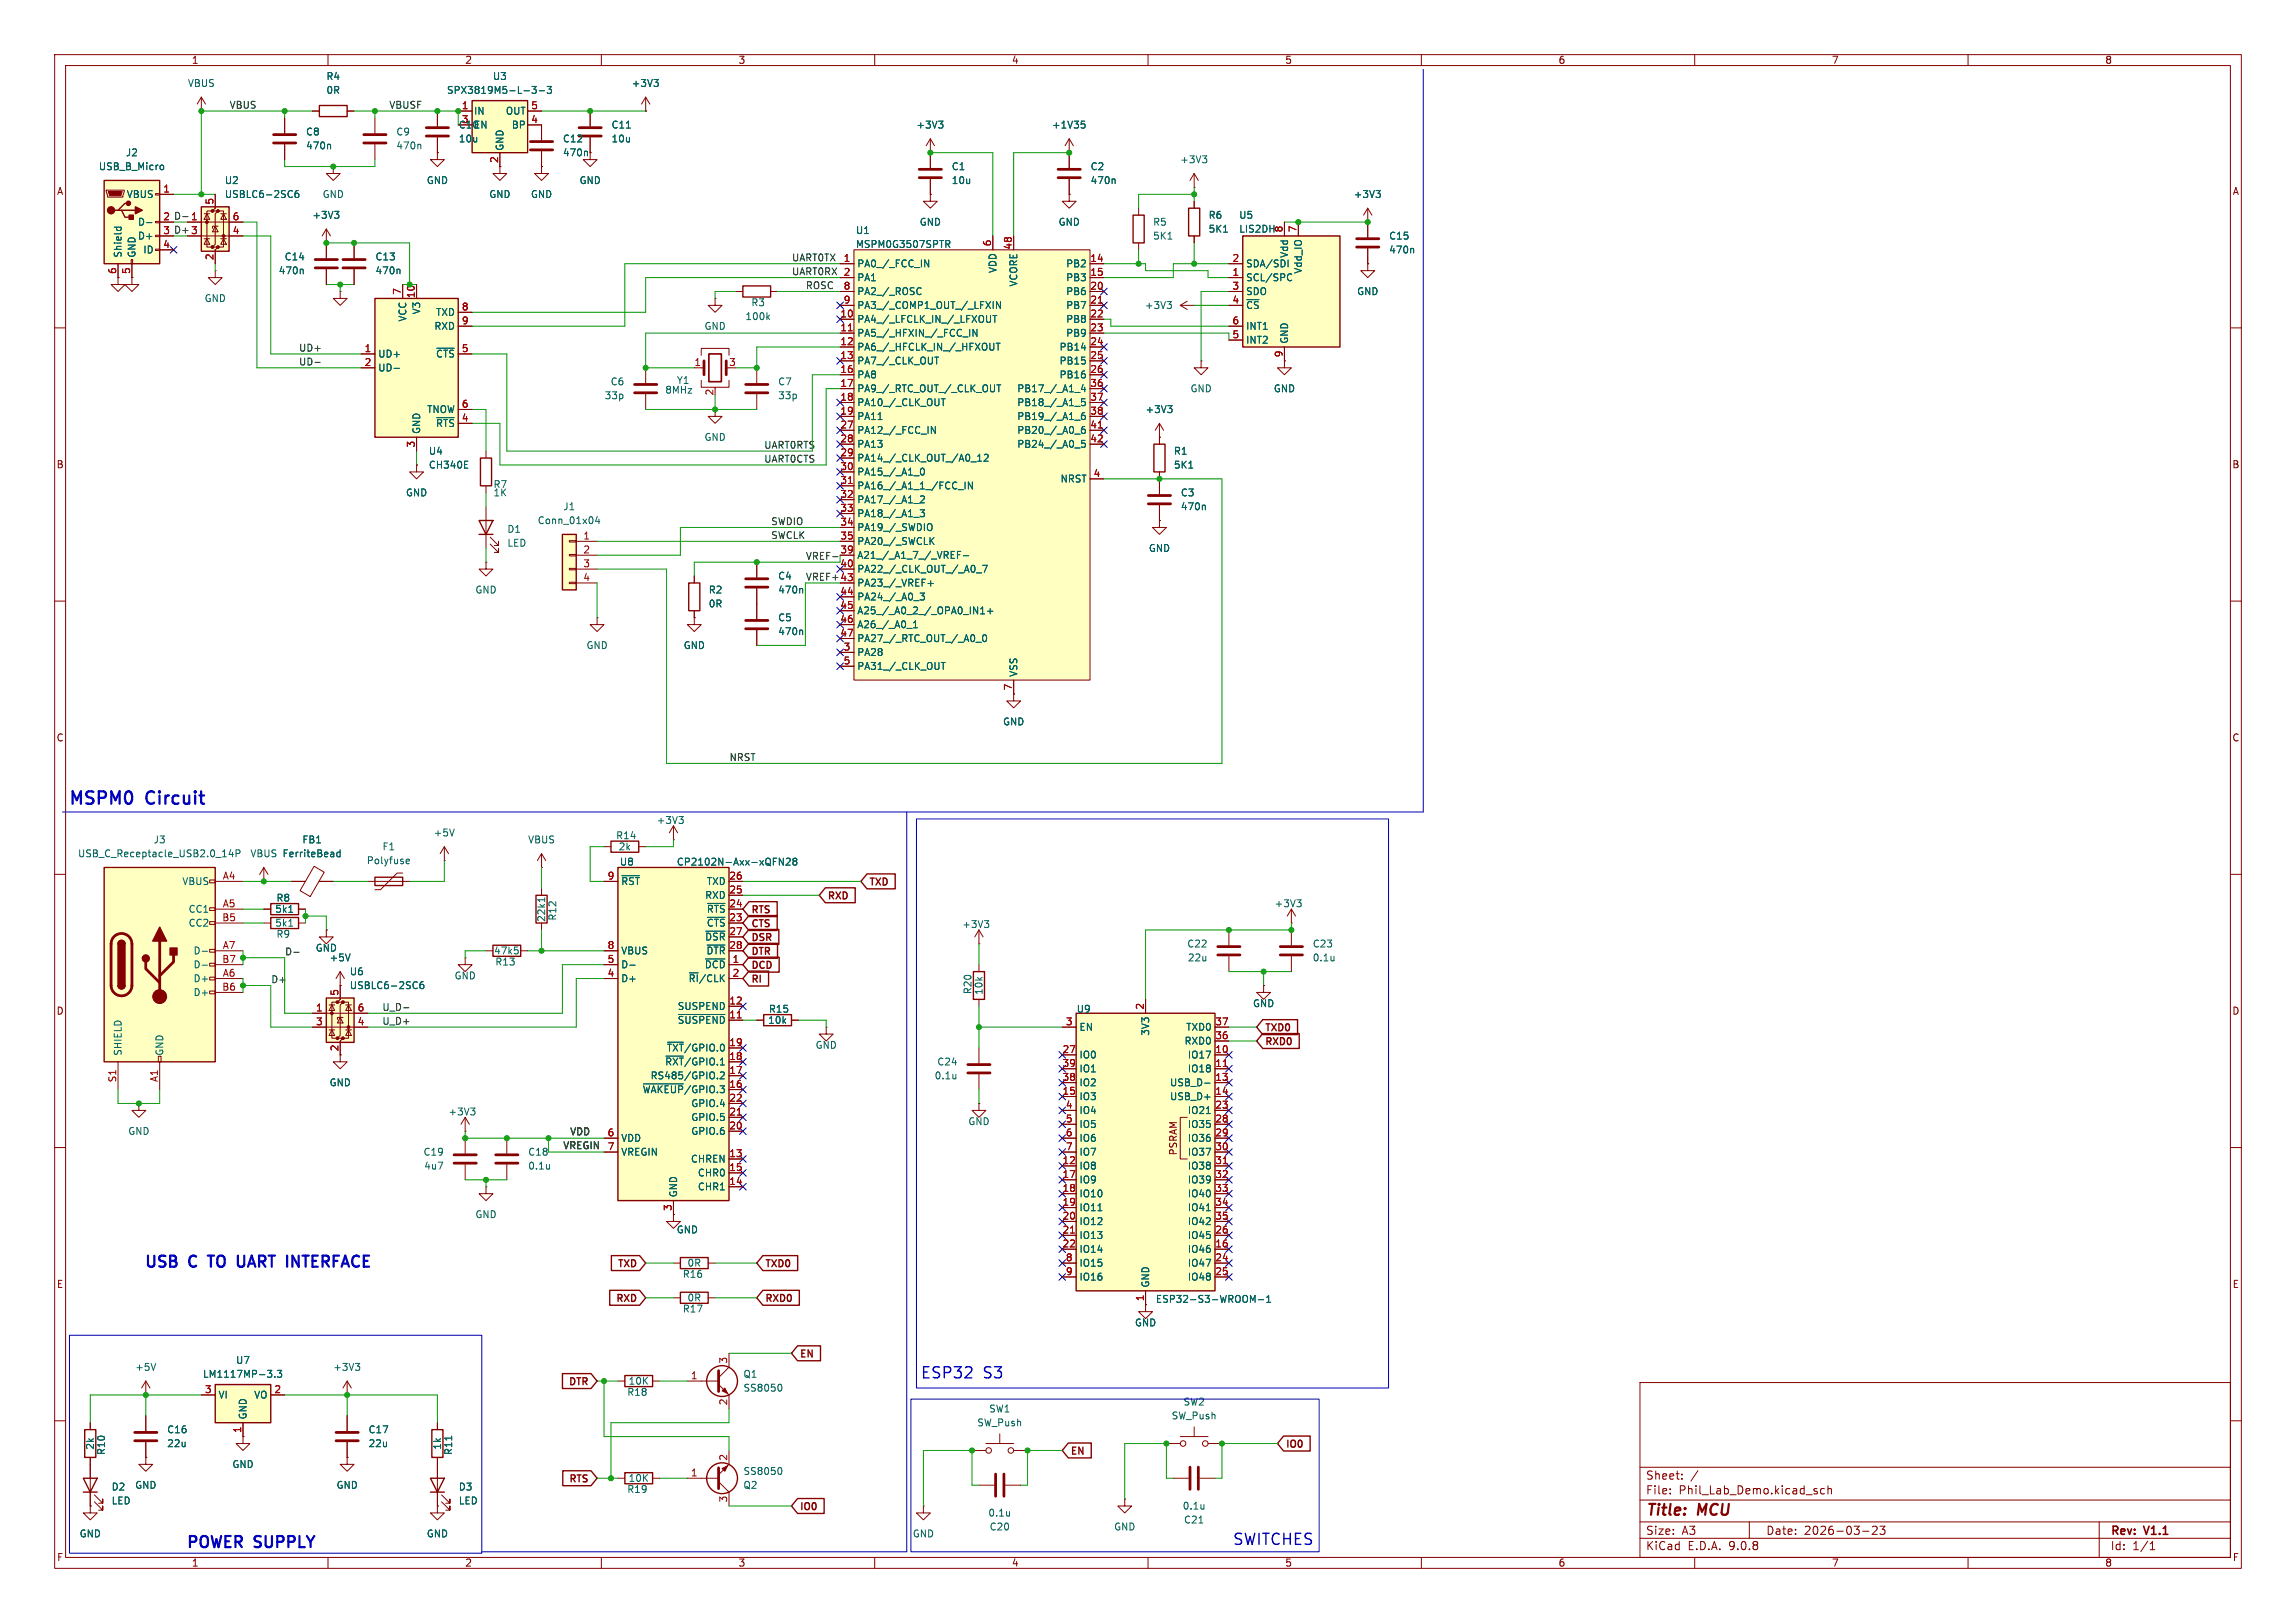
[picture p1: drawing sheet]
<svg xmlns="http://www.w3.org/2000/svg" width="420mm" height="297mm" viewBox="0 0 420 297" stroke-linecap="round" stroke-linejoin="round" font-family="sans-serif">
<defs><g id="words">
<g font-size="3.2" fill="#0000c2">
<text x="12.4" y="147.8">MSPM0</text>
<text x="26.7" y="147.8">Circuit</text>
</g>
<g font-size="2.8" fill="#0000c2">
<text x="26.2" y="232.5">USB</text>
<text x="34.6" y="232.5">C</text>
<text x="39" y="232.5">TO</text>
<text x="45.1" y="232.5">UART INTERFACE</text>
<text x="168.3" y="252.6">ESP32</text>
<text x="179.9" y="252.6">S3</text>
<text x="33.9" y="283.8">POWER</text>
<text x="46.6" y="283.8">SUPPLY</text>
<text x="225.4" y="283.1">SWITCHES</text>
</g>
<g font-size="2.8" fill="#840000">
<text x="301" y="277.9">Title:</text>
<text x="310.6" y="277.9">MCU</text>
</g>
<g font-size="2.1" fill="#840000">
<text x="301" y="273.7">File:</text>
<text x="301" y="271">Sheet:</text>
<text x="307.1" y="273.7">Phil_Lab_Demo.kicad_sch</text>
<text x="301" y="281.1">Size:</text>
<text x="307.6" y="281.1">A3</text>
<text x="323" y="281.1">Date:</text>
<text x="330" y="281.1">2026-03-23</text>
<text x="386" y="281.3">Rev:</text>
<text x="392.4" y="281.3">V1.1</text>
<text x="301" y="283.9">KiCad</text>
<text x="308.7" y="283.9">E.D.A.</text>
<text x="316.3" y="283.9">9.0.8</text>
<text x="386" y="283.9">Id:</text>
<text x="390.1" y="283.9">1/1</text>
</g>
<g font-size="1.8" fill="#840000">
<text x="35" y="11.9">1</text>
<text x="85" y="11.9">2</text>
<text x="135" y="11.9">3</text>
<text x="185" y="11.9">4</text>
<text x="235" y="11.9">5</text>
<text x="285" y="11.9">6</text>
<text x="335" y="11.9">7</text>
<text x="385" y="11.9">8</text>
<text x="91.2" y="29.9" transform="rotate(-90 91.2 29.9)">2</text>
<text x="10.3" y="35.9">A</text>
<text x="408.3" y="35.9">A</text>
<text x="29.8" y="40.4">2 D- 1</text>
<text x="10.3" y="85.9">B</text>
<text x="408.2" y="85.9">B</text>
<text x="10.3" y="135.9">C</text>
<text x="408.2" y="135.9">C</text>
<text x="137.3" y="167.5">RTS</text>
<text x="151.3" y="164.9">RXD</text>
<text x="158.9" y="162.4">TXD</text>
<text x="137.3" y="172.6">DSR</text>
<text x="137.3" y="170">CTS</text>
<text x="137.3" y="175.1">DTR</text>
<text x="137.3" y="177.6">DCD</text>
<text x="10.3" y="185.9">D</text>
<text x="137.3" y="180.2">RI</text>
<text x="408.2" y="185.9">D</text>
<text x="231.3" y="189.1">TXD0</text>
<text x="231.3" y="191.6">RXD0</text>
<text x="215.5" y="211.5" transform="rotate(-90 215.5 211.5)">PSRAM</text>
<text x="112.7" y="232.2">TXD</text>
<text x="139.9" y="232.2">TXD0</text>
<text x="10.3" y="235.9">E</text>
<text x="112.4" y="238.6">RXD</text>
<text x="139.9" y="238.6">RXD0</text>
<text x="408.3" y="235.9">E</text>
<text x="146.2" y="248.8">EN</text>
<text x="103.8" y="253.8">DTR</text>
<text x="195.7" y="266.5">EN</text>
<text x="235.1" y="265.3">IO0</text>
<text x="103.8" y="271.6">RTS</text>
<text x="146.2" y="276.7">IO0</text>
<text x="10.3" y="285.9">F</text>
<text x="35" y="286.9">1</text>
<text x="85" y="286.9">2</text>
<text x="135" y="286.9">3</text>
<text x="185" y="286.9">4</text>
<text x="235" y="286.9">5</text>
<text x="285" y="286.9">6</text>
<text x="335" y="286.9">7</text>
<text x="385" y="286.9">8</text>
<text x="408.3" y="285.9">F</text>
</g>
<g font-size="1.8" fill="#006464">
<text x="34.3" y="16.1">VBUS</text>
<text x="59.6" y="14.8">R4</text>
<text x="59.6" y="17.4">0R</text>
<text x="81.7" y="17.4">SPX3819M5-L-3-3</text>
<text x="90.1" y="14.8">U3</text>
<text x="115.5" y="16.1">+3V3</text>
<text x="83.8" y="23.7">C10EN</text>
<text x="84.4" y="22.6">3</text>
<text x="86.6" y="21.2">IN</text>
<text x="92.4" y="21.2">OUT</text>
<text x="93.5" y="23.7">BP</text>
<text x="111.8" y="23.7">C11</text>
<text x="167.5" y="23.7">+3V3</text>
<text x="192.3" y="23.7">+1V35</text>
<text x="22.9" y="28.8">J2</text>
<text x="55.9" y="25">C8</text>
<text x="55.9" y="27.5">470n</text>
<text x="72.4" y="25">C9</text>
<text x="72.4" y="27.5">470n</text>
<text x="83.8" y="26.3">10u</text>
<text x="92.3" y="27.7" transform="rotate(-90 92.3 27.7)">GND</text>
<text x="102.9" y="28.8">470n</text>
<text x="102.9" y="26.3">C12</text>
<text x="111.8" y="26.3">10u</text>
<text x="18" y="31.3">USB_B_Micro</text>
<text x="41" y="33.9">U2</text>
<text x="78" y="33.9">GND</text>
<text x="105.9" y="33.9">GND</text>
<text x="174" y="31.3">C1</text>
<text x="174" y="33.9">10u</text>
<text x="199.4" y="31.3">C2</text>
<text x="199.4" y="33.9">470n</text>
<text x="215.8" y="30.1">+3V3</text>
<text x="23.1" y="36.4">VBUS</text>
<text x="25.1" y="41.5">D-</text>
<text x="41" y="36.4">USBLC6-2SC6</text>
<text x="57" y="40.2">+3V3</text>
<text x="58.9" y="36.4">GND</text>
<text x="89.4" y="36.4">GND</text>
<text x="97" y="36.4">GND</text>
<text x="168.1" y="41.5">GND</text>
<text x="193.5" y="41.5">GND</text>
<text x="210.8" y="41.5">R5</text>
<text x="221" y="40.2">R6</text>
<text x="226.6" y="40.2">U5</text>
<text x="247.5" y="36.4">+3V3</text>
<text x="22.5" y="47.2" transform="rotate(-90 22.5 47.2)">Shield</text>
<text x="25" y="47.2" transform="rotate(-90 25 47.2)">GND</text>
<text x="25.1" y="44">D+</text>
<text x="26.1" y="46.6">ID</text>
<text x="52" y="47.9">C14</text>
<text x="68.6" y="47.9">C13</text>
<text x="156.5" y="45.6">MSPM0G3507SPTR</text>
<text x="156.5" y="43">U1</text>
<text x="210.8" y="44">5K1</text>
<text x="221" y="42.8">5K1</text>
<text x="226.6" y="42.8">LIS2DH</text>
<text x="235.8" y="47.3" transform="rotate(-90 235.8 47.3)">Vdd</text>
<text x="254" y="46.6">470n</text>
<text x="254" y="44">C15</text>
<text x="50.9" y="50.4">470n</text>
<text x="68.6" y="50.4">470n</text>
<text x="156.7" y="49.1">PA0_/_FCC_IN</text>
<text x="156.7" y="51.7">PA1</text>
<text x="182.5" y="50.1" transform="rotate(-90 182.5 50.1)">VDD</text>
<text x="186.3" y="52.5" transform="rotate(-90 186.3 52.5)">VCORE</text>
<text x="194.9" y="49.1">PB2</text>
<text x="194.9" y="51.7">PB3</text>
<text x="227.8" y="49.1">SDA/SDI</text>
<text x="227.8" y="51.7">SCL/SPC</text>
<text x="238.4" y="50.2" transform="rotate(-90 238.4 50.2)">Vdd_IO</text>
<text x="37.3" y="55.5">GND</text>
<text x="74.5" y="58.9" transform="rotate(-90 74.5 58.9)">VCC</text>
<text x="77.1" y="57.6" transform="rotate(-90 77.1 57.6)">V3</text>
<text x="79.7" y="58">TXD</text>
<text x="136.3" y="58.8">100k</text>
<text x="137.3" y="56.2">R3</text>
<text x="156.7" y="54.2">PA2_/_ROSC</text>
<text x="156.7" y="56.7">PA3_/_COMP1_OUT_/_LFXIN</text>
<text x="156.7" y="59.3">PA4_/_LFCLK_IN_/_LFXOUT</text>
<text x="194.9" y="54.2">PB6</text>
<text x="194.9" y="56.7">PB7</text>
<text x="194.9" y="59.3">PB8</text>
<text x="209.3" y="56.7">+3V3</text>
<text x="227.8" y="54.2">SDO</text>
<text x="227.8" y="56.7">~{CS}</text>
<text x="248.2" y="54.2">GND</text>
<text x="69.1" y="65.6">UD+</text>
<text x="79.4" y="60.6">RXD</text>
<text x="79.7" y="65.6">~{CTS}</text>
<text x="128.8" y="60.6">GND</text>
<text x="156.7" y="61.8">PA5_/_HFXIN_/_FCC_IN</text>
<text x="156.7" y="64.4">PA6_/_HFCLK_IN_/_HFXOUT</text>
<text x="193.7" y="64.4">PB14</text>
<text x="194.9" y="61.8">PB9</text>
<text x="227.8" y="60.6">INT1</text>
<text x="227.8" y="63.1">INT2</text>
<text x="235.8" y="63" transform="rotate(-90 235.8 63)">GND</text>
<text x="69.1" y="68.2">UD-</text>
<text x="111.6" y="70.7">C6</text>
<text x="123.7" y="70.5">Y1</text>
<text x="142.2" y="70.7">C7</text>
<text x="156.7" y="66.9">PA7_/_CLK_OUT</text>
<text x="156.7" y="69.4">PA8</text>
<text x="156.7" y="72">PA9_/_RTC_OUT_/_CLK_OUT</text>
<text x="186" y="72">PB17_/_A1_4</text>
<text x="193.7" y="66.9">PB15</text>
<text x="193.7" y="69.4">PB16</text>
<text x="217.7" y="72">GND</text>
<text x="232.9" y="72">GND</text>
<text x="78" y="75.8">TNOW</text>
<text x="110.5" y="73.3">33p</text>
<text x="121.6" y="72.2">8MHz</text>
<text x="142.2" y="73.3">33p</text>
<text x="156.7" y="74.5">PA10_/_CLK_OUT</text>
<text x="156.7" y="77.1">PA11</text>
<text x="186" y="74.5">PB18_/_A1_5</text>
<text x="186" y="77.1">PB19_/_A1_6</text>
<text x="209.4" y="75.8">+3V3</text>
<text x="77.1" y="79.5" transform="rotate(-90 77.1 79.5)">GND</text>
<text x="78.4" y="83.4">U4</text>
<text x="79.7" y="78.3">~{RTS}</text>
<text x="128.8" y="80.9">GND</text>
<text x="156.7" y="79.6">PA12_/_FCC_IN</text>
<text x="156.7" y="82.1">PA13</text>
<text x="186" y="79.6">PB20_/_A0_6</text>
<text x="186" y="82.1">PB24_/_A0_5</text>
<text x="214.6" y="83.4">R1</text>
<text x="78.4" y="86">CH340E</text>
<text x="90.2" y="89.5">R7</text>
<text x="156.7" y="84.7">PA14_/_CLK_OUT_/A0_12</text>
<text x="156.7" y="87.2">PA15_/_A1_0</text>
<text x="156.7" y="89.8">PA16_/_A1_1_/FCC_IN</text>
<text x="193.9" y="88.5">NRST</text>
<text x="214.6" y="86">5K1</text>
<text x="74.2" y="91">GND</text>
<text x="90.2" y="91">1K</text>
<text x="102.9" y="93.6">J1</text>
<text x="156.7" y="92.3">PA17_/_A1_2</text>
<text x="156.7" y="94.8">PA18_/_A1_3</text>
<text x="215.9" y="91">C3</text>
<text x="215.9" y="93.6">470n</text>
<text x="92.7" y="97.7">D1</text>
<text x="92.7" y="100.2">LED</text>
<text x="98.3" y="96.1">Conn_01x04</text>
<text x="156.7" y="97.4">PA19_/_SWDIO</text>
<text x="156.7" y="99.9">PA20_/_SWCLK</text>
<text x="210.1" y="101.2">GND</text>
<text x="142.2" y="106.3">C4</text>
<text x="156.7" y="102.5">A21_/_A1_7_/_VREF-</text>
<text x="156.7" y="105">PA22_/_CLK_OUT_/_A0_7</text>
<text x="156.7" y="107.5">PA23_/_VREF+</text>
<text x="86.9" y="108.8">GND</text>
<text x="129.5" y="108.8">R2</text>
<text x="129.5" y="111.4">0R</text>
<text x="142.2" y="108.8">470n</text>
<text x="142.2" y="113.9">C5</text>
<text x="156.7" y="110.1">PA24_/_A0_3</text>
<text x="156.7" y="112.6">A25_/_A0_2_/_OPA0_IN1+</text>
<text x="107.2" y="119">GND</text>
<text x="125" y="119">GND</text>
<text x="142.2" y="116.4">470n</text>
<text x="156.7" y="115.2">A26_/_A0_1</text>
<text x="156.7" y="117.7">PA27_/_RTC_OUT_/_A0_0</text>
<text x="156.7" y="120.2">PA28</text>
<text x="156.7" y="122.8">PA31_/_CLK_OUT</text>
<text x="186.3" y="124" transform="rotate(-90 186.3 124)">VSS</text>
<text x="183.4" y="132.9">GND</text>
<text x="28" y="154.5">J3</text>
<text x="55.2" y="154.5">FB1</text>
<text x="69.9" y="155.8">F1</text>
<text x="79.2" y="153.3">+5V</text>
<text x="96.5" y="154.5">VBUS</text>
<text x="112.6" y="153.8">R14</text>
<text x="113.1" y="155.8">2k</text>
<text x="120" y="151">+3V3</text>
<text x="14.2" y="157.1">USB_C_Receptacle_USB2.0_14P</text>
<text x="45.7" y="157.1">VBUS FerriteBead</text>
<text x="51.6" y="157.1">FerriteBead</text>
<text x="67" y="158.3">Polyfuse</text>
<text x="113.3" y="158.6">U8</text>
<text x="123.7" y="158.6">CP2102N-Axx-xQFN28</text>
<text x="33.3" y="162.2">VBUS</text>
<text x="34.4" y="167.2">CC1</text>
<text x="50.2" y="167.2">5k1</text>
<text x="50.5" y="165.2">R8</text>
<text x="113.5" y="162.2">~{RST}</text>
<text x="128.9" y="164.7">RXD</text>
<text x="129.2" y="162.2">TXD</text>
<text x="129.2" y="167.2">~{RTS}</text>
<text x="233.1" y="166.2">+3V3</text>
<text x="34.4" y="169.8">CC2</text>
<text x="50.2" y="169.8">5k1</text>
<text x="50.5" y="171.8">R9</text>
<text x="99.9" y="168.8" transform="rotate(-90 99.9 168.8)">22k1</text>
<text x="102" y="168.6" transform="rotate(-90 102 168.6)">R12</text>
<text x="128.9" y="172.3">~{DSR}</text>
<text x="129.2" y="169.8">~{CTS}</text>
<text x="175.9" y="170">+3V3</text>
<text x="217.1" y="173.6">C22</text>
<text x="240" y="173.6">C23</text>
<text x="35.3" y="174.9">D-</text>
<text x="35.3" y="177.4">D-</text>
<text x="35.3" y="179.9">D+</text>
<text x="57.7" y="174.3">GND</text>
<text x="60.2" y="176.1">+5V</text>
<text x="63.9" y="178.7">U6</text>
<text x="83.1" y="179.4">GND</text>
<text x="90.3" y="174.9">47k5</text>
<text x="90.5" y="176.9">R13</text>
<text x="113.5" y="174.9">VBUS</text>
<text x="113.5" y="177.4">D-</text>
<text x="113.5" y="179.9">D+</text>
<text x="125.9" y="179.9">~{RI}/CLK</text>
<text x="128.8" y="177.4">~{DCD}</text>
<text x="129.1" y="174.9">~{DTR}</text>
<text x="217.2" y="176.1">22u</text>
<text x="240" y="176.1">0.1u</text>
<text x="35.3" y="182.5">D+</text>
<text x="63.9" y="181.2">USBLC6-2SC6</text>
<text x="123.9" y="185">SUSPEND</text>
<text x="140.5" y="185.5">R15</text>
<text x="177.9" y="182" transform="rotate(-90 177.9 182)">R20</text>
<text x="179.9" y="182.2" transform="rotate(-90 179.9 182.2)">10k</text>
<text x="196.9" y="185.5">U9</text>
<text x="229.1" y="184.5">GND</text>
<text x="123.9" y="187.6">~{SUSPEND}</text>
<text x="140.4" y="187.6">10k</text>
<text x="197.4" y="188.8">EN</text>
<text x="210.4" y="189.6" transform="rotate(-90 210.4 189.6)">3V3</text>
<text x="216.6" y="191.4">RXD0</text>
<text x="216.9" y="188.8">TXD0</text>
<text x="22.5" y="193.3" transform="rotate(-90 22.5 193.3)">SHIELD</text>
<text x="30.1" y="193.3" transform="rotate(-90 30.1 193.3)">GND</text>
<text x="118.9" y="197.7">RS485/GPIO.2</text>
<text x="121.6" y="195.2">~{RXT}/GPIO.1</text>
<text x="121.9" y="192.6">~{TXT}/GPIO.0</text>
<text x="149.1" y="192.1">GND</text>
<text x="170.9" y="197.7">0.1u</text>
<text x="171.4" y="195.2">C24</text>
<text x="197.4" y="193.9">IO0</text>
<text x="197.4" y="196.4">IO1</text>
<text x="217.2" y="193.9">IO17</text>
<text x="217.2" y="196.4">IO18</text>
<text x="60.2" y="199">GND</text>
<text x="117.5" y="200.3">~{WAKEUP}/GPIO.3</text>
<text x="126.3" y="202.8">GPIO.4</text>
<text x="197.4" y="199">IO2</text>
<text x="197.4" y="201.5">IO3</text>
<text x="213.9" y="199">USB_D-</text>
<text x="213.9" y="201.5">USB_D+</text>
<text x="23.4" y="207.9">GND</text>
<text x="81.9" y="204.3">+3V3</text>
<text x="113.5" y="209.1">VDD</text>
<text x="126.3" y="205.3">GPIO.5</text>
<text x="126.3" y="207.9">GPIO.6</text>
<text x="177" y="206.1">GND</text>
<text x="197.4" y="204.1">IO4</text>
<text x="197.4" y="206.6">IO5</text>
<text x="197.4" y="209.1">IO6</text>
<text x="217.2" y="204.1">IO21</text>
<text x="217.2" y="206.6">IO35</text>
<text x="217.2" y="209.1">IO36</text>
<text x="77.4" y="211.7">C19</text>
<text x="77.5" y="214.2">4u7</text>
<text x="96.5" y="211.7">C18</text>
<text x="96.5" y="214.2">0.1u</text>
<text x="113.5" y="211.7">VREGIN</text>
<text x="126.3" y="213">CHREN</text>
<text x="127.6" y="215.5">CHR0</text>
<text x="197.4" y="211.7">IO7</text>
<text x="197.4" y="214.2">IO8</text>
<text x="217.2" y="211.7">IO37</text>
<text x="217.2" y="214.2">IO38</text>
<text x="124.1" y="219.2" transform="rotate(-90 124.1 219.2)">GND</text>
<text x="127.6" y="218">CHR1</text>
<text x="197.4" y="216.8">IO9</text>
<text x="197.4" y="219.3">IO10</text>
<text x="197.4" y="221.8">IO11</text>
<text x="217.2" y="216.8">IO39</text>
<text x="217.2" y="219.3">IO40</text>
<text x="217.2" y="221.8">IO41</text>
<text x="86.9" y="223.1">GND</text>
<text x="123.7" y="225.9">GND</text>
<text x="197.4" y="224.4">IO12</text>
<text x="197.4" y="226.9">IO13</text>
<text x="217.2" y="224.4">IO42</text>
<text x="217.2" y="226.9">IO45</text>
<text x="125.7" y="232">0R</text>
<text x="197.4" y="229.5">IO14</text>
<text x="197.4" y="232">IO15</text>
<text x="217.2" y="229.5">IO46</text>
<text x="217.2" y="232">IO47</text>
<text x="124.8" y="234">R16</text>
<text x="125.7" y="238.4">0R</text>
<text x="197.4" y="234.5">IO16</text>
<text x="210.4" y="235.7" transform="rotate(-90 210.4 235.7)">GND</text>
<text x="211.3" y="238.6">ESP32-S3-WROOM-1</text>
<text x="217.2" y="234.5">IO48</text>
<text x="124.8" y="240.4">R17</text>
<text x="207.5" y="242.9">GND</text>
<text x="24.6" y="251.1">+5V</text>
<text x="43.1" y="249.8">U7</text>
<text x="60.9" y="251.1">+3V3</text>
<text x="37" y="252.3">LM1117MP-3.3</text>
<text x="39.9" y="256.1">VI</text>
<text x="46.4" y="256.1">VO</text>
<text x="114.6" y="255.6">R18</text>
<text x="114.9" y="253.6">10K</text>
<text x="135.9" y="252.3">Q1</text>
<text x="135.9" y="254.9">SS8050</text>
<text x="216.4" y="257.4">SW2</text>
<text x="30.5" y="262.5">C16</text>
<text x="45.3" y="259.8" transform="rotate(-90 45.3 259.8)">GND</text>
<text x="67.3" y="262.5">C17</text>
<text x="178.7" y="261.2">SW_Push</text>
<text x="180.8" y="258.7">SW1</text>
<text x="214.2" y="259.9">SW_Push</text>
<text x="17.4" y="265.4" transform="rotate(-90 17.4 265.4)">2k</text>
<text x="19.4" y="266.4" transform="rotate(-90 19.4 266.4)">R10</text>
<text x="30.5" y="265">22u</text>
<text x="42.4" y="268.8">GND</text>
<text x="67.3" y="265">22u</text>
<text x="80.9" y="265.4" transform="rotate(-90 80.9 265.4)">1k</text>
<text x="82.9" y="266.4" transform="rotate(-90 82.9 266.4)">R11</text>
<text x="20.3" y="273">D2</text>
<text x="20.3" y="275.5">LED</text>
<text x="24.6" y="272.6">GND</text>
<text x="61.5" y="272.6">GND</text>
<text x="83.8" y="273">D3</text>
<text x="83.8" y="275.5">LED</text>
<text x="114.6" y="273.4">R19</text>
<text x="114.9" y="271.4">10K</text>
<text x="135.9" y="272.6">Q2</text>
<text x="135.9" y="270.1">SS8050</text>
<text x="14.5" y="281.5">GND</text>
<text x="78" y="281.5">GND</text>
<text x="166.9" y="281.5">GND</text>
<text x="180.7" y="277.7">0.1u</text>
<text x="180.9" y="280.3">C20</text>
<text x="203.7" y="280.3">GND</text>
<text x="216.3" y="276.5">0.1u</text>
<text x="216.5" y="279">C21</text>
</g>
<g font-size="1.8" fill="#0f0f0f">
<text x="41.9" y="20">VBUS</text>
<text x="71.1" y="20">VBUSF</text>
<text x="144.8" y="47.9">UART0TX</text>
<text x="144.8" y="50.5">UART0RX 2</text>
<text x="147.3" y="53">ROSC</text>
<text x="54.6" y="64.4">UD+</text>
<text x="54.6" y="67">UD-</text>
<text x="139.7" y="82.2">UART0RTS</text>
<text x="139.7" y="84.7">UART0CTS</text>
<text x="141" y="98.7">SWCLK</text>
<text x="141" y="96.2">SWDIO</text>
<text x="147.3" y="102.5">VREF-</text>
<text x="147.3" y="106.3">VREF+ 43</text>
<text x="133.3" y="139.4">NRST</text>
<text x="49.5" y="180">D+</text>
<text x="52.1" y="174.9">D-</text>
<text x="69.8" y="185.1">U_D-</text>
<text x="69.8" y="187.6">U_D+</text>
<text x="104.1" y="207.8">VDD</text>
<text x="102.9" y="210.4">VREGIN</text>
</g>
<g font-size="1.8" fill="#a90000">
<text x="84.4" y="20.1">1</text>
<text x="97.1" y="20.1">5</text>
<text x="97.1" y="22.6">4</text>
<text x="29.8" y="35.3">1</text>
<text x="29.8" y="40.4">2</text>
<text x="34.9" y="40.4">1</text>
<text x="39.1" y="37.5" transform="rotate(-90 39.1 37.5)">5</text>
<text x="42.5" y="40.4">6</text>
<text x="29.8" y="45.5">4</text>
<text x="29.8" y="42.9">3</text>
<text x="34.9" y="42.9">3</text>
<text x="39.1" y="47.7" transform="rotate(-90 39.1 47.7)">2</text>
<text x="42.5" y="42.9">4</text>
<text x="181.4" y="45.2" transform="rotate(-90 181.4 45.2)">6</text>
<text x="185.2" y="45.8" transform="rotate(-90 185.2 45.8)">48</text>
<text x="234.7" y="42.6" transform="rotate(-90 234.7 42.6)">8</text>
<text x="237.2" y="42.6" transform="rotate(-90 237.2 42.6)">7</text>
<text x="21.3" y="50.2" transform="rotate(-90 21.3 50.2)">6</text>
<text x="23.9" y="50.2" transform="rotate(-90 23.9 50.2)">5</text>
<text x="154.2" y="48">1</text>
<text x="154.2" y="53.1">8</text>
<text x="154.2" y="50.5">2</text>
<text x="199.3" y="48">14</text>
<text x="199.3" y="50.5">15</text>
<text x="199.3" y="53.1">20</text>
<text x="225.4" y="48">2</text>
<text x="225.4" y="50.5">1</text>
<text x="225.4" y="53.1">3</text>
<text x="73.4" y="54" transform="rotate(-90 73.4 54)">7</text>
<text x="75.9" y="54.7" transform="rotate(-90 75.9 54.7)">10</text>
<text x="84.4" y="56.9">8</text>
<text x="84.4" y="59.4">9</text>
<text x="153.6" y="58.2">10</text>
<text x="154.2" y="55.6">9</text>
<text x="199.3" y="55.6">21</text>
<text x="199.3" y="58.2">22</text>
<text x="225.4" y="55.6">4</text>
<text x="225.4" y="59.4">6</text>
<text x="66.6" y="64.5">1</text>
<text x="84.4" y="64.5">5</text>
<text x="153.6" y="60.7">11</text>
<text x="153.6" y="63.2">12</text>
<text x="153.6" y="65.8">13</text>
<text x="199.3" y="60.7">23</text>
<text x="199.3" y="63.2">24</text>
<text x="199.3" y="65.8">25</text>
<text x="225.4" y="62">5</text>
<text x="234.7" y="65.5" transform="rotate(-90 234.7 65.5)">9</text>
<text x="66.6" y="67.1">2</text>
<text x="126.9" y="67.1">1</text>
<text x="133.3" y="67.1">3</text>
<text x="153.6" y="68.3">16</text>
<text x="153.6" y="70.9">17</text>
<text x="199.3" y="68.3">26</text>
<text x="199.3" y="70.9">36</text>
<text x="84.4" y="74.7">6</text>
<text x="84.4" y="77.2">4</text>
<text x="130.6" y="72.5" transform="rotate(-90 130.6 72.5)">2</text>
<text x="153.6" y="73.4">18</text>
<text x="153.6" y="75.9">19</text>
<text x="199.3" y="73.4">37</text>
<text x="199.3" y="75.9">38</text>
<text x="75.9" y="82" transform="rotate(-90 75.9 82)">3</text>
<text x="153.6" y="78.5">27</text>
<text x="153.6" y="81">28</text>
<text x="153.6" y="83.6">29</text>
<text x="199.3" y="78.5">41</text>
<text x="199.3" y="81">42</text>
<text x="153.6" y="86.1">30</text>
<text x="153.6" y="88.6">31</text>
<text x="200" y="87.4">4</text>
<text x="153.6" y="91.2">32</text>
<text x="153.6" y="93.7">33</text>
<text x="106.6" y="98.8">1</text>
<text x="106.6" y="101.3">2</text>
<text x="153.6" y="96.3">34</text>
<text x="153.6" y="98.8">35</text>
<text x="153.6" y="101.3">39</text>
<text x="106.6" y="103.9">3</text>
<text x="106.6" y="106.4">4</text>
<text x="153.6" y="103.9">40</text>
<text x="153.6" y="106.4">43</text>
<text x="153.6" y="109">44</text>
<text x="153.6" y="111.5">45</text>
<text x="153.6" y="114">46</text>
<text x="153.6" y="116.6">47</text>
<text x="154.2" y="119.1">3</text>
<text x="154.2" y="121.7">5</text>
<text x="185.2" y="126.4" transform="rotate(-90 185.2 126.4)">7</text>
<text x="40.7" y="161">A4</text>
<text x="111.1" y="161">9</text>
<text x="133.3" y="161">26</text>
<text x="40.7" y="166.1">A5</text>
<text x="133.3" y="163.6">25</text>
<text x="133.3" y="166.1">24</text>
<text x="40.6" y="168.7">B5</text>
<text x="40.7" y="173.7">A7</text>
<text x="111.1" y="173.7">8</text>
<text x="133.3" y="168.7">23</text>
<text x="133.3" y="171.2">27</text>
<text x="133.3" y="173.7">28</text>
<text x="40.6" y="176.3">B7</text>
<text x="40.7" y="178.8">A6</text>
<text x="111.1" y="176.3">5</text>
<text x="111.1" y="178.8">4</text>
<text x="133.9" y="176.3">1</text>
<text x="133.9" y="178.8">2</text>
<text x="40.6" y="181.4">B6</text>
<text x="57.7" y="185.2">1</text>
<text x="62" y="182.3" transform="rotate(-90 62 182.3)">5</text>
<text x="65.3" y="185.2">6</text>
<text x="133.3" y="183.9">12</text>
<text x="209.3" y="184.9" transform="rotate(-90 209.3 184.9)">2</text>
<text x="57.7" y="187.7">3</text>
<text x="65.3" y="187.7">4</text>
<text x="133.3" y="186.4">11</text>
<text x="133.3" y="191.5">19</text>
<text x="194.9" y="187.7">3</text>
<text x="222.2" y="187.7">37</text>
<text x="222.2" y="190.2">36</text>
<text x="62" y="192.5" transform="rotate(-90 62 192.5)">2</text>
<text x="133.3" y="194.1">18</text>
<text x="133.3" y="196.6">17</text>
<text x="194.3" y="192.8">27</text>
<text x="194.3" y="195.3">39</text>
<text x="194.3" y="197.9">38</text>
<text x="222.2" y="192.8">10</text>
<text x="222.2" y="195.3">11</text>
<text x="222.2" y="197.9">13</text>
<text x="21.3" y="198.2" transform="rotate(-90 21.3 198.2)">S1</text>
<text x="29" y="198.1" transform="rotate(-90 29 198.1)">A1</text>
<text x="133.3" y="199.1">16</text>
<text x="133.3" y="201.7">22</text>
<text x="194.3" y="200.4">15</text>
<text x="194.9" y="202.9">4</text>
<text x="222.2" y="200.4">14</text>
<text x="222.2" y="202.9">23</text>
<text x="111.1" y="208">6</text>
<text x="133.3" y="204.2">21</text>
<text x="133.3" y="206.8">20</text>
<text x="194.9" y="205.5">5</text>
<text x="194.9" y="208">6</text>
<text x="222.2" y="205.5">28</text>
<text x="222.2" y="208">29</text>
<text x="111.1" y="210.6">7</text>
<text x="133.3" y="211.8">13</text>
<text x="133.3" y="214.4">15</text>
<text x="194.3" y="213.1">12</text>
<text x="194.3" y="215.6">17</text>
<text x="194.9" y="210.6">7</text>
<text x="222.2" y="210.6">30</text>
<text x="222.2" y="213.1">31</text>
<text x="222.2" y="215.6">32</text>
<text x="122.9" y="221.7" transform="rotate(-90 122.9 221.7)">3</text>
<text x="133.3" y="216.9">14</text>
<text x="194.3" y="218.2">18</text>
<text x="194.3" y="220.7">19</text>
<text x="222.2" y="218.2">33</text>
<text x="222.2" y="220.7">34</text>
<text x="194.3" y="223.3">20</text>
<text x="194.3" y="225.8">21</text>
<text x="222.2" y="223.3">35</text>
<text x="222.2" y="225.8">26</text>
<text x="194.3" y="228.3">22</text>
<text x="194.9" y="230.9">8</text>
<text x="194.9" y="233.4">9</text>
<text x="222.2" y="228.3">16</text>
<text x="222.2" y="230.9">24</text>
<text x="222.2" y="233.4">25</text>
<text x="209.3" y="238.2" transform="rotate(-90 209.3 238.2)">1</text>
<text x="133.1" y="249.6" transform="rotate(-90 133.1 249.6)">3</text>
<text x="37.4" y="255">3</text>
<text x="50.1" y="255">2</text>
<text x="126.3" y="252.5">1</text>
<text x="133.1" y="257.2" transform="rotate(-90 133.1 257.2)">2</text>
<text x="44.2" y="262.3" transform="rotate(-90 44.2 262.3)">1</text>
<text x="133.1" y="267.4" transform="rotate(-90 133.1 267.4)">2</text>
<text x="126.3" y="270.3">1</text>
<text x="133.1" y="275" transform="rotate(-90 133.1 275)">3</text>
</g>
<text font-size="1.8" fill="#009600" x="29.8" y="42.9">3 D+ 3</text>
</g></defs>
<g fill="none" stroke="#840000" stroke-width=".18">
<path d="M10 10h400v277h-400zM12 12h396v273h-396zM60 10v2M110 10v2M160 10v2M210 10v2M260 10v2M310 10v2M360 10v2M10 60h2M408 60h2M10 110h2"/>
<path d="M408 110h2M10 160h2M408 160h2M10 210h2M408 210h2M300 253h108v32h-108zM10 260h2M300 278.5h108M300 274.5h108M300 268.5h108M305.5 273.2v.2M305.5 272.5v.1"/>
<path d="M307.7 270.5v.2M307.7 269.8v.1M310.6 269.1l-1.3 1.9M320 278.5v3M332.4 273v.3M333.7 272.5l-.4-.1-.3 .3v.4l.2 .2h.5M334.4 272.5l.2-.1 .3 .1 .1 .9M334.4 271.9v1.5M342.5 279.4l.6-.1 .2 .1 .1 .3-1 1.1h1M343.9 279.3h.9l-.5 .6 .4 .1v.6l-.2 .2h-.4l-.2-.2M384 278.5v6.5M408 260h2"/>
<path d="M60 285v2M110 285v2M160 285v2M210 285v2M260 285v2M300 281.5h108M310 285v2M340.7 280.2h1.2M360 285v2M393.3 283.6h.9M393.3 282.5l.4-.4v1.5"/>
</g>
<path d="M86.4 18.4h10.1v9.5h-10.1z" fill="#ffffc2"/>
<path d="M86.4 18.4h10.1v9.5h-10.1z" fill="none" stroke="#840000" stroke-width=".25"/>
<path d="M83.8 20.3h2.6M91.4 27.9v2.6M96.5 20.3h2.6M96.5 22.9h2.6M26.7 255.3h.1M26.7 252.7l-.8 1.3M26.7 252.7l.7 1.3M26.7 252.7v2.6M63.5 255.3h.1M63.5 252.7l-.8 1.3M63.5 252.7l.8 1.3M63.5 252.7v2.6" fill="none" stroke="#840000" stroke-width=".18"/>
<path d="M97.3 15.8h.8l-.4 .5 .3 .1v.6l-.1 .1-.6-.1M98.6 16.6h1M100.1 15.8h.8l-.4 .5 .3 .1v.6l-.2 .1-.5-.1M28.5 249.5l-.4 1.3M65 249.5h.8l-.4 .5M65.6 250l.2 .2v.3l-.2 .3" fill="none" stroke="#006464" stroke-width=".18"/>
<path d="M39.4 253.4h10.1v6.9h-10.1z" fill="#ffffc2"/>
<g fill="none" stroke="#840000" stroke-width=".25">
<path d="M135.9 52.3h5.1v2.1h-5.1zM126 106.7h2v5.1h-2zM90.2 173h5v2h-5zM124.5 230.1h5v2.1h-5zM39.4 253.4h10.1v6.9h-10.1z"/>
<circle cx="132.1" cy="252.7" r="2.82"/>
</g>
<g fill="none" stroke="#840000" stroke-width=".18">
<path d="M68.6 21.6v2.8M68.6 26.4v2.8M80 27.9v1.3h1.3l-1.3 1.3-1.3-1.3h1.3M80 27.9h.1M80 20.3v2.8M80 25.1v2.8M134.6 53.3h1.3M141 53.3h1.2M219.7 66v1.3h1.3l-1.3 1.3-1.3-1.3h1.3M219.7 66h.1M109.2 113v1.3h1.3l-1.3 1.3-1.3-1.3h1.3M109.2 113h.1"/>
<path d="M127 113v1.3h1.3l-1.3 1.3-1.3-1.3h1.3M127 113h.1M127 105.4v1.3M127 111.8v1.2M88.9 174h1.3M95.2 174h1.3M92.7 208.3v2.8M92.7 213.1v2.8M123.2 231.1h1.3M129.5 231.1h1.3M36.8 255.3h2.6M49.5 255.3h2.6"/>
<path d="M125.7 252.7h5.7M131.4 253.4l1.9 1.9v2.5M133.3 247.6v2.6l-1.9 1.9M44.4 260.3v2.6"/>
</g>
<path d="M76.8 26.4l.2 .2v.6M140.4 58l.4 .5M140.8 57.6l-.5 .5M94.1 173.3h.6M94.6 173.8l.2 .2v.3l-.2 .3M100.5 213.1v.8M100.5 213.8l-.1 .1M48.9 250.8h.8l-.4 .5M49.7 251.4v.5M50.3 251.9v.1M50.7 250.8h.8l-.4 .5 .4 .1v.5l-.2 .1-.6-.1M142.7 253.3a.79 .79 0 0 1 0 1.3" fill="none" stroke="#006464" stroke-width=".18"/>
<path d="M66.5 26.2h4.1M66.5 24.6h4.1M78 23.4h4M78 24.9h4M90.7 211.3h4M90.7 212.9h4M131.4 250.8v3.8" fill="none" stroke="#840000" stroke-width=".51"/>
<path d="M132.1 254.5l.5-.5 .5 1z" fill="#840000" stroke="#840000" stroke-width=".18"/>
<path d="M36.8 37.8h5.1v8.2h-5.1z" fill="#ffffc2"/>
<g fill="#840000" stroke="#840000" stroke-width=".18">
<circle cx="37.8" cy="40.6" r=".25"/>
<circle cx="38.9" cy="38.6" r=".25"/>
<circle cx="38.9" cy="45.2" r=".25"/>
<circle cx="39.9" cy="38.6" r=".25"/>
<circle cx="39.9" cy="45.2" r=".25"/>
<circle cx="40.9" cy="43.2" r=".25"/>
</g>
<g fill="none" stroke="#840000" stroke-width=".18">
<path d="M37.3 39.1h1.1M37.8 39.1l.6 1h-1.1zM38.9 38.6h-1.1v6.6h1.1M39.4 35.6v2.5l-.5 .5h1l-.5 .5v5.6l-.5 .5h1l-.5 .5v2.6M39.9 38.6h1v6.6h-1M40.4 39.1h1M40.9 39.1l.5 1h-1zM34.3 40.6h10.1M34.3 43.2h10.1M37.3 43.7h1.1M37.8 43.7l.6 1h-1.1zM39.4 41.4l.5 1h-1z"/>
<path d="M39.9 41.4h-1v.4M40.4 43.7h1M40.9 43.7l.5 1h-1zM215.9 55.9l1.3 .7M215.9 55.9h2.5M217.2 55.1l-1.3 .8M218.4 55.9h.1M48.3 168.9h1.2M48.3 166.4h1.2M54.6 168.9h1.3M54.6 166.4h1.3M59.7 170.2v1.3h1.3l-1.3 1.2-1.3-1.2h1.3"/>
<path d="M59.7 170.2h.1M224.8 170.2v2.8M224.8 175v2.8M123.2 237.5h1.3M129.5 237.5h1.3"/>
</g>
<path d="M36.8 37.8h5.1v8.2h-5.1zM49.5 167.9h5.1v2h-5.1zM49.5 165.4h5.1v2h-5.1zM124.5 236.5h5v2h-5z" fill="none" stroke="#840000" stroke-width=".25"/>
<path d="M54.6 34.9h-.4a.86 .86 0 0 0 0 1.2l.4-.1 .1-.4-.3-.2h-.3l-.1 .2M213.5 55.2h.8l-.4 .5M214 55.7l.3 .2v.3l-.3 .3M52.8 169.5h.8M52.8 166.9h.8" fill="none" stroke="#006464" stroke-width=".18"/>
<path d="M222.8 173.2h4M222.8 174.8h4" fill="none" stroke="#840000" stroke-width=".51"/>
<path d="M156.2 45.7h43.2v78.8h-43.2z" fill="#ffffc2"/>
<g fill="none" stroke="#840000" stroke-width=".18">
<path d="M118.1 17.8l-.8 1.3M118.1 17.8l.8 1.3M118.1 17.8v2.5M99.1 30.5v1.3h1.2l-1.2 1.2-1.3-1.2h1.3M99.1 30.5h.1M99.1 22.9v2.8M99.1 27.7v2.8M107.9 27.9v1.3h1.3l-1.3 1.3-1.2-1.3h1.2M107.9 27.9h.1M107.9 20.3v2.8M107.9 25.1v2.8M118.1 20.3h.1"/>
<path d="M170.2 35.6v1.2h1.2l-1.2 1.3-1.3-1.3h1.3M170.2 35.6h.1M170.2 27.9h.1M170.2 25.4v5.3M170.2 32.8v2.8M170.2 25.4l-.8 1.3M170.2 25.4l.7 1.3M195.6 35.6v1.2h1.2l-1.2 1.3-1.3-1.3h1.3M195.6 35.6h.1M195.6 27.9h.1M195.6 25.4l-.8 1.3M195.6 25.4l.7 1.3"/>
<path d="M195.6 25.4v5.3M195.6 32.8v2.8M153.7 48.3h2.5M153.7 50.8h2.5M153.7 53.3h2.5M153.7 55.9h2.5M153.7 58.4h2.5M156.2 45.7h43.2v78.8h-43.2zM181.6 43.2v2.5M185.4 43.2v2.5M199.4 48.3h2.5M199.4 50.8h2.5"/>
<path d="M199.4 53.3h2.5M199.4 55.9h2.5M199.4 58.4h2.5M153.7 61h2.5M153.7 63.5h2.5M153.7 66h2.5M153.7 68.6h2.5M153.7 71.1h2.5M153.7 73.7h2.5M153.7 76.2h2.5M153.7 78.7h2.5M199.4 61h2.5"/>
<path d="M199.4 63.5h2.5M199.4 66h2.5M199.4 68.6h2.5M199.4 71.1h2.5M199.4 73.7h2.5M199.4 76.2h2.5M199.4 78.7h2.5M153.7 81.3h2.5M153.7 83.8h2.5M153.7 86.4h2.5M153.7 88.9h2.5M153.7 91.4h2.5"/>
<path d="M153.7 94h2.5M153.7 96.5h2.5M153.7 99.1h2.5M199.4 81.3h2.5M199.4 87.6h2.5M153.7 101.6h2.5M153.7 104.1h2.5M153.7 106.7h2.5M153.7 109.2h2.5M153.7 111.8h2.5M153.7 114.3h2.5M153.7 116.8h2.5"/>
<path d="M153.7 119.4h2.5M153.7 121.9h2.5M185.4 124.5v2.5M48.3 158.8l-.8 1.2M48.3 158.8l.7 1.2M48.3 158.8v2.5M57.5 158.5l1.8 1.1-2.6 4.5-1.8-1.1zM48.3 161.3h.1M53.3 161.3h2.6M58.4 161.3h2.6M25.4 201.9v1.3h1.3l-1.3 1.3-1.3-1.3h1.3M25.4 201.9h.1"/>
<path d="M177.8 265.4h2.5M180.3 264.2h5.1M182.9 262.4v1.8M185.4 265.4h2.6"/>
<circle cx="180.8" cy="265.4" r=".51"/>
<circle cx="184.9" cy="265.4" r=".51"/>
</g>
<g fill="none" stroke="#006464" stroke-width=".18">
<path d="M119.6 14.5h.8l-.4 .5M120.2 15l.2 .3v.3l-.2 .2M107.3 27.7l.2 .2v.6M114.6 23.4h.7M171.7 22.2h.8l-.4 .5M172.2 22.7l.3 .2v.3l-.3 .2M197.8 22.2h.6M197.9 22.7h.3l.3 .2-.1 .4-.5 .1M203.8 32.8l.2 .1v.7M168.1 52.6l.4 .2M168.5 53.8l-.4 .1M169.2 47.6l.7 1.2v-1.2"/>
<path d="M173 44h.5l.3 .3-.2 .3-.6 .1M173.3 44.7l.5 .6M181.2 57.7v1.1l-.1 .1-.4 .1M181.6 57.7h.7M181.7 55.2v1.3M182 57.7v1.3M183 55.2v1.3l-.7-1.3v1.3M160.6 76.8h.8M170.4 78l.7 1.3v-1.3M171 65.3h.7M171.3 65.3v1.3M172.2 73h.7"/>
<path d="M172.5 73v1.2M177.4 60.3v1.2M178.7 60.3v1.2l-.7-1.2v1.2M181.8 62.8v1l-.1 .2-.4 .1M182.2 62.8h.7M182.3 70.4h.8M182.6 62.8v1.3M182.7 70.4v1.3M196.6 71.8h1M196.6 74.4h1M196.6 76.9h1M196.6 79.4h1"/>
<path d="M198.1 70.4l-.3 .9h.8M198.4 75.5l-.3 .1a.86 .86 0 0 0 0 1.2l.4-.1v-.5l-.2-.2-.4 .1-.1 .1M198.4 78l-.3 .1a.86 .86 0 0 0 0 1.2l.4-.1v-.4l-.2-.3-.4 .1-.1 .2M198.4 70.9v.8M198.5 73h-.6l-.1 .6 .2-.1h.4l.1 .2v.4l-.2 .1-.5-.1M168.3 93.3h.8l-.4 .5 .3 .1v.5l-.1 .2-.6-.2M168.4 90.9l.5-.2 .2 .4-.8 .9h.8M168.6 85.7h.1a.68 .68 0 0 1 .4 .6 .68 .68 0 0 1-.4 .6 .84 .84 0 0 1-.1-1.2zM169.9 95.8a.43 .43 0 0 1 .6 .5v.4a.43 .43 0 0 1-.6 .4M170.3 98.9l.5 .7M170.8 98.4l-.7 .7M175.3 89.6h.9"/>
<path d="M176.5 88.2v1.3M177.9 88.2v1.3l-.8-1.3v1.3M178.8 84.4h.8M178.8 83.5l.4-.4v1.3M180 83.3l.5-.2 .3 .4-.8 .9h.8M196.6 82h1M198.5 80.6h-.6l-.1 .6 .2-.1h.4l.1 .2v.4l-.2 .2-.5-.2M165.9 115h1M167.1 114.9h.7M167.1 114l.4-.4v1.3M168.3 108.5h.8l-.4 .5 .3 .1v.6l-.1 .1-.6-.1M169.8 106.8h.9"/>
<path d="M170.2 106.3v1M175.1 101.5h.5M175.7 100.9h-.6v1.3M176.2 101.7h1M178.5 117.5h1M178.6 104.8h1M179.4 112.3h.7M179.4 111.4l.3-.3v1.2M179.7 103.4h.9l-.6 1.3M179.9 116.3l.1-.2a.68 .68 0 0 1 .5 .7 .68 .68 0 0 1-.5 .6l-.3-.5zM180.6 111.9h1M181.1 111.4v.9"/>
<path d="M172.2 121.2h.7M172.5 121.2v1.3M62.2 155.5v1.3M62.2 156l-.4-.1-.2 .3 .1 .5h.5"/>
</g>
<path d="M200.9 55.5h.7M155.2 60.5h.7M200.9 78.3h.7M155.2 88.5h.7" fill="none" stroke="#a90000" stroke-width=".18"/>
<path d="M97 27.4h4.1M97 25.9h4.1M105.9 23.4h4.1M105.9 24.9h4.1M168.1 31h4.1M168.1 32.5h4.1M193.5 31h4.1M193.5 32.5h4.1" fill="none" stroke="#840000" stroke-width=".51"/>
<path d="M19 158.8h20.4v35.5h-20.4z" fill="#ffffc2"/>
<g fill="none" stroke="#840000" stroke-width=".18">
<path d="M52.1 21.6v2.8M52.1 26.4v2.8M61 30.5v1.3h1.2l-1.2 1.2-1.3-1.2h1.3M61 30.5h.1M59.7 44.5h.1M59.7 41.9l-.8 1.3M59.7 41.9l.8 1.3M59.7 41.9v2.6M64.8 44.5v2.7M64.8 49.3v2.8M130.8 54.6v1.3h1.3l-1.3 1.3-1.3-1.3h1.3M130.8 54.6h.1"/>
<path d="M118.1 67.3v2.8M118.1 72.1v2.8M127 67.3h1.8M128.3 65v-1.2h5v1.2M128.3 69.6v1.3h5v-1.3M130.8 70.9v.2M88.9 82.6v1.2M88.9 88.9v1.3M88.9 92.7v7.6M89.7 99.6l1.5 1.5v-.8v.8h-.8M89.7 98.3l1.5 1.5v-.7v.7h-.8M138.4 102.9v2.8"/>
<path d="M138.4 107.7v2.8M38.4 161h1v.5h-1zM38.4 166.1h1v.5h-1zM38.4 168.7h1v.5h-1zM38.4 173.7h1v.5h-1zM38.4 176.3h1v.5h-1zM38.4 178.8h1v.5h-1zM39.4 161.3h5M39.4 166.4h5M39.4 168.9h5M39.4 174h5M39.4 176.5h5"/>
<path d="M39.4 179.1h5M62.2 177.8l-.7 1.3M62.2 177.8l.8 1.3M62.2 177.8v2.5M21.6 194.3v5.1M29 193.3h.5v1h-.5zM29.2 194.3v5.1M38.4 181.4h1v.5h-1zM39.4 181.6h5M62.2 193v1.3h1.3l-1.3 1.3-1.2-1.3h1.2M62.2 180.3h.1M88.9 217.2v1.2h1.3l-1.3 1.3-1.3-1.3h1.3"/>
<path d="M88.9 217.2h.1M168.9 275.6v1.3h1.3l-1.3 1.2-1.3-1.2h1.3M168.9 275.6h.1M205.7 274.3v1.3h1.3l-1.3 1.3-1.2-1.3h1.2M205.7 274.3h.1M213.4 264.2h2.5M214.6 270.5h2.8M215.9 262.9h5.1M218.4 261.1v1.8M219.5 270.5h2.7M221 264.2h2.5"/>
<circle cx="216.4" cy="264.2" r=".51"/>
<circle cx="220.5" cy="264.2" r=".51"/>
</g>
<path d="M87.6 95.3h2.6l-1.3 2.5zM87.6 97.8h2.6M87.9 83.8h2v5.1h-2zM19 158.8h20.4v35.5h-20.4zM21.6 172.7a.64 .64 0 0 1 .6-.6 .64 .64 0 0 1 .7 .6M21.6 180.3a.64 .64 0 0 0 .6 .7 .64 .64 0 0 0 .7-.7" fill="none" stroke="#840000" stroke-width=".25"/>
<g fill="none" stroke="#840000" stroke-width=".51">
<path d="M50 26.2h4.1M50 24.6h4.1M62.7 49h4.1M62.7 47.5h4.1M116.1 70.4h4M116.1 71.9h4M128.8 66v2.6M132.8 66v2.6M136.4 107.4h4.1M136.4 105.9h4.1M20.9 171.4a1.9 1.9 0 0 1 2-.4 1.9 1.9 0 0 1 1.2 1.7v7.6a1.91 1.91 0 0 1-1.9 1.9 1.91 1.91 0 0 1-1.9-1.9v-7.7l.2-.7zM26.7 176v1.3l2.5 2.5"/>
<path d="M29.2 172.2v10.2M31.7 174.8v1.2l-2.5 2.6M217.7 268.5v4M219.2 268.5v4"/>
</g>
<g fill="#840000" stroke="#840000" stroke-width=".25">
<path d="M21.6 172.7h1.3v7.6h-1.3z"/>
<path d="M21.8 172.3a.64 .64 0 0 1 .7-.2 .64 .64 0 0 1 .4 .6h-1.3z"/>
<path d="M21.6 180.3h1.3a.64 .64 0 0 1-.7 .7 .64 .64 0 0 1-.6-.7z"/>
<path d="M29.2 169.7l1.3 2.5h-2.6z"/>
<path d="M31.1 173.5h1.3v1.3h-1.3z"/>
<circle cx="26.7" cy="175.4" r=".63"/>
</g>
<circle cx="29.2" cy="182.4" r="1.27" fill="#840000" stroke="#840000" stroke-width=".18"/>
<g fill="none" stroke="#006464" stroke-width=".18">
<path d="M60.3 26.4l.2 .2v.6M61.2 38.7h.8l-.4 .5M61.7 39.2l.3 .2v.3l-.3 .2M73 49.3l.2 .1v.7M146.6 107.7l.2 .2v.6M42.2 155.5l-.3 .9h.8M42.5 155.9v.9M43.2 156.2l.6-.1 .1-.2-.1-.3-.6-.1v1.3M37 174.1h1M37 176.6h1M64 174.6l-.4 1.2M219.3 278.7h.7"/>
<path d="M220.2 275.3v.9M220.2 276v.1"/>
</g>
<path d="M129.7 64.8h2.3v5.1h-2.3z" fill="none" stroke="#840000" stroke-width=".3"/>
<path d="M19 33h10.2v15.3h-10.2z" fill="#ffffc2"/>
<path d="M58.4 19.3h5.1v2h-5.1zM19 33h10.2v15.3h-10.2zM21.6 38.5h.6l.7 1.3h1.2M22.2 38.5h2.6M23.5 37.2h-.6l-1.3 1.3h-.6" fill="none" stroke="#840000" stroke-width=".25"/>
<g fill="none" stroke="#840000" stroke-width=".18">
<path d="M36.8 17.8l-.7 1.3M36.8 17.8l.8 1.3M36.8 17.8v2.5M19.4 34.8h3.3v.3l-.2 1h-2.8zM28.4 35.4h.8v.3h-.8zM29.2 35.6h2.5M36.8 20.3h.1M57.1 20.3h1.3M63.5 20.3h1.3M21.6 50.8v1.3h1.3l-1.3 1.2-1.3-1.2h1.3M21.6 50.8h.1M21.6 48.3v2.5"/>
<path d="M24 47.5h.3v.8h-.3zM24.1 50.8v1.3h1.3l-1.3 1.2-1.2-1.2h1.2M24.1 50.8h.1M24.1 48.3v2.5M28.4 40.5h.8v.3h-.8zM28.4 43.1h.8v.2h-.8zM28.4 45.6h.8v.2h-.8zM29.2 43.2h2.5M29.2 45.7h2.5M62.2 53.3v1.3h1.3l-1.3 1.3-1.2-1.3h1.2M62.2 53.3h.1M76.2 85.1v1.3h1.3l-1.3 1.2-1.3-1.2h1.3"/>
<path d="M76.2 85.1h.1M151.1 188v1.2h1.3l-1.3 1.3-1.2-1.3h1.2M151.1 188h.1M179.1 271.8h2.8M183.9 271.8h2.8"/>
</g>
<path d="M19.8 35.1h2.6l-.3 .7h-2z" fill="#840000" stroke="#840000" stroke-width=".18"/>
<g fill="#840000" stroke="#840000" stroke-width=".25">
<path d="M23.6 39.4h.8v.7h-.8z"/>
<path d="M24.8 37.8l1.2 .7-1.2 .6z"/>
<circle cx="20.3" cy="38.5" r=".63"/>
<circle cx="23.5" cy="37.2" r=".38"/>
</g>
<path d="M29.5 30.2l.3 .1 .1 .2v.4l-.4 .2M20.9 41.6h1.3M21.4 41.6l-.1 .3M22.1 41.6l.1 .3M26.8 40.7h1M184.7 276.6v.8M184.7 277.3l-.1 .1" fill="none" stroke="#006464" stroke-width=".18"/>
<path d="M182.1 269.7v4.1M183.6 269.7v4.1" fill="none" stroke="#840000" stroke-width=".51"/>
<path d="M102.9 97.8h2.5v10.2h-2.5z" fill="#ffffc2"/>
<path d="M102.9 97.8h2.5v10.2h-2.5z" fill="none" stroke="#840000" stroke-width=".25"/>
<g fill="none" stroke="#840000" stroke-width=".18">
<path d="M39.4 49.5v1.3h1.2l-1.2 1.3-1.3-1.3h1.3M39.4 49.5h.1M59.7 44.5v2.7M59.7 49.3v2.8M104.1 98.9h1.3v.3h-1.3zM105.4 99.1h3.8M88.9 102.9v1.2h1.3l-1.3 1.3-1.3-1.3h1.3M88.9 102.9h.1M104.1 101.5h1.3v.2h-1.3zM104.1 104h1.3v.3h-1.3zM104.1 106.6h1.3v.2h-1.3zM105.4 101.6h3.8"/>
<path d="M105.4 104.1h3.8M105.4 106.7h3.8M236.2 168.9h.1M236.2 166.4l-.7 1.2M236.2 166.4l.8 1.2M236.2 166.4v2.5M179.1 191.8v2.8M179.1 196.6v2.8M209.5 238.8v1.2h1.3l-1.3 1.3-1.2-1.3h1.2M209.5 238.8h.1"/>
</g>
<path d="M55.3 49.3l.2 .1v.7M109.3 94.5l-.4 .9h.8M109.6 95v.8M237.2 164.7h.8l-.4 .4M237.8 165.1l.2 .3v.3l-.2 .2M174.8 196.6v.8M174.8 197.3v.1" fill="none" stroke="#006464" stroke-width=".18"/>
<path d="M57.7 49h4M57.7 47.5h4M177 194.8h4.1M177 196.3h4.1" fill="none" stroke="#840000" stroke-width=".51"/>
<path d="M196.8 185.4h25.4v50.8h-25.4z" fill="#ffffc2"/>
<path d="M196.8 185.4h25.4v50.8h-25.4z" fill="none" stroke="#840000" stroke-width=".25"/>
<g fill="none" stroke="#840000" stroke-width=".18">
<path d="M236.2 170.2v2.8M236.2 175v2.8M194.3 188h2.5M194.3 193h2.5M194.3 195.6h2.5M194.3 198.1h2.5M209.5 182.9v2.5M222.2 188h2.6M222.2 193h2.6M222.2 195.6h2.6M222.2 198.1h2.6M222.2 190.5h2.6"/>
<path d="M194.3 200.7h2.5M194.3 203.2h2.5M194.3 205.7h2.5M194.3 208.3h2.5M194.3 210.8h2.5M194.3 213.4h2.5M194.3 215.9h2.5M194.3 218.4h2.5M217.2 204.5h-1.3v7.6h1.3M222.2 200.7h2.6M222.2 203.2h2.6M222.2 205.7h2.6"/>
<path d="M222.2 208.3h2.6M222.2 210.8h2.6M222.2 213.4h2.6M222.2 215.9h2.6M222.2 218.4h2.6M194.3 221h2.5M194.3 223.5h2.5M194.3 226.1h2.5M194.3 228.6h2.5M194.3 231.1h2.5M194.3 233.7h2.5M209.5 236.2v2.6"/>
<path d="M222.2 221h2.6M222.2 223.5h2.6M222.2 226.1h2.6M222.2 228.6h2.6M222.2 231.1h2.6M222.2 233.7h2.6"/>
</g>
<path d="M244 175v.8M244 175.7v.1M220.4 198.2h.9M220.7 203.8h.7M200.8 221.6h.8M220.7 221.6h.7M229.2 238l.4-.9v1.2M230.2 237.8h1M231.7 238.3h.7M231.7 237.4l.4-.3v1.2" fill="none" stroke="#006464" stroke-width=".18"/>
<path d="M223.8 195.2h.7M223.8 212.9h.7M195.8 225.6h.7" fill="none" stroke="#a90000" stroke-width=".18"/>
<path d="M234.2 173.2h4.1M234.2 174.8h4.1" fill="none" stroke="#840000" stroke-width=".51"/>
<path d="M68.6 54.6h15.2v25.4h-15.2z" fill="#ffffc2"/>
<path d="M68.6 54.6h15.2v25.4h-15.2z" fill="none" stroke="#840000" stroke-width=".25"/>
<g fill="none" stroke="#840000" stroke-width=".18">
<path d="M250.2 38.1l-.8 1.3M250.2 38.1l.8 1.3M250.2 38.1v2.5M73.7 52.1v2.5M76.2 52.1v2.5M83.8 57.2h2.6M83.8 59.7h2.6M250.2 40.6h.1M66 64.8h2.6M66 67.3h2.6M83.8 64.8h2.6M83.8 74.9h2.6"/>
<path d="M83.8 77.5h2.6M76.2 80v2.6M179.1 172.7h.1M179.1 170.2l-.8 1.3M179.1 170.2l.7 1.3M179.1 170.2v2.5M179.1 201.9v1.3h1.2l-1.2 1.3-1.3-1.3h1.3M179.1 201.9h.1"/>
</g>
<path d="M251.7 34.9h.8l-.4 .5M252.2 35.4l.3 .2v.3l-.3 .2M72.1 67.4h1M79.9 63.7h3.2M79.9 76.4h3.2M85 85.7h.6M85 84.4h.6M180.1 168.5h.8l-.5 .5M180.6 169l.3 .2v.3l-.3 .2" fill="none" stroke="#006464" stroke-width=".18"/>
<path d="M227.3 43.2h17.8v20.3h-17.8z" fill="#ffffc2"/>
<path d="M207.3 39.4h2v5.1h-2zM217.4 38.1h2.1v5.1h-2.1zM227.3 43.2h17.8v20.3h-17.8zM211.1 81.3h2v5.1h-2zM98 163.8h2.1v5.1h-2.1zM178.1 177.8h2v5.1h-2z" fill="none" stroke="#840000" stroke-width=".25"/>
<g fill="none" stroke="#840000" stroke-width=".18">
<path d="M91.4 30.5v1.3h1.3l-1.3 1.2-1.2-1.2h1.2M208.3 38.1v1.3M218.4 34.3h.1M218.4 31.8v2.5M218.4 36.8v1.3M218.4 31.8l-.7 1.2M218.4 31.8l.8 1.2M208.3 44.5v1.2M218.4 43.2v1.3M224.8 48.3h2.5M224.8 50.8h2.5M224.8 53.3h2.5"/>
<path d="M224.8 55.9h2.5M224.8 59.7h2.5M234.9 40.6v2.6M237.5 40.6v2.6M250.2 48.3v1.2h1.3l-1.3 1.3-1.3-1.3h1.3M250.2 48.3h.1M250.2 40.6v2.8M250.2 45.5v2.8M130.8 74.9v1.3h1.3l-1.3 1.3-1.3-1.3h1.3M130.8 74.9h.1M138.4 67.3v2.8M138.4 72.1v2.8"/>
<path d="M212.1 77.5l-.8 1.2M212.1 77.5l.8 1.2M212.1 77.5v3.8M224.8 62.2h2.5M234.9 66v1.3h1.3l-1.3 1.3-1.2-1.3h1.2M234.9 66h.1M234.9 63.5v2.5M212.1 80h.1M212.1 95.3v1.2h1.3l-1.3 1.3-1.3-1.3h1.3M212.1 95.3h.1M212.1 86.4v4M212.1 92.5v2.8"/>
<path d="M85.1 175.3v1.2h1.3l-1.3 1.3-1.3-1.3h1.3M85.1 175.3h.1M99.1 162.6v1.2M99.1 168.9v1.3M179.1 176.5v1.3M179.1 182.9v1.3M231.1 180.3v1.3h1.3l-1.3 1.3-1.2-1.3h1.2M231.1 180.3h.1M85.1 207h.1M85.1 204.5l-.8 1.2M85.1 204.5l.8 1.2M85.1 204.5v2.5"/>
<path d="M85.1 208.3v2.8M85.1 213.1v2.8M123.2 222.2v1.3h1.3l-1.3 1.3-1.3-1.3h1.3M123.2 222.2h.1"/>
</g>
<g fill="none" stroke="#006464" stroke-width=".18">
<path d="M220 28.5h.7l-.4 .5M220.5 29l.2 .2v.3l-.2 .3M213.7 43.8h.7M223.8 42.5h.7M235.6 47.6v1.2M235.9 50.1l.4 .1M236.3 51.3l-.4 .1M258.4 45.5l.2 .1v.7M213.6 74.2h.8l-.4 .5M214.1 74.7l.3 .3v.3l-.3 .2M217.5 85.7h.7M220.3 92.4l.2 .2v.7"/>
<path d="M99.6 164.3v.7M99.6 164.6h-1.2l.2 .2M86.1 202.8h.8l-.4 .4M86.6 203.2l.3 .3v.3l-.3 .2"/>
</g>
<path d="M248.2 43.7h4M248.2 45.2h4M136.4 70.4h4.1M136.4 71.9h4.1M210.1 90.7h4M210.1 92.2h4M83.1 211.3h4M83.1 212.9h4" fill="none" stroke="#840000" stroke-width=".51"/>
<path d="M113 158.8h20.3v60.9h-20.3z" fill="#ffffc2"/>
<path d="M113 158.8h20.3v60.9h-20.3zM15.2 270.5h2.6l-1.3 2.5zM15.2 273h2.6M15.5 261.6h2v5.1h-2zM78.7 270.5h2.6l-1.3 2.5zM78.7 273h2.6M79 261.6h2v5.1h-2z" fill="none" stroke="#840000" stroke-width=".25"/>
<g fill="none" stroke="#840000" stroke-width=".18">
<path d="M138.4 110.5v2.8M138.4 115.3v2.8M185.4 127v1.3h1.3l-1.3 1.2-1.3-1.2h1.3M185.4 127h.1M110.5 161.3h2.5M110.5 174h2.5M110.5 176.5h2.5M110.5 179.1h2.5M133.3 161.3h2.6M133.3 174h2.6M133.3 176.5h2.6M133.3 179.1h2.6"/>
<path d="M133.3 163.8h2.6M133.3 166.4h2.6M133.3 168.9h2.6M133.3 171.5h2.6M133.3 184.2h2.6M133.3 186.7h2.6M133.3 191.8h2.6M133.3 194.3h2.6M133.3 196.9h2.6M133.3 199.4h2.6M110.5 208.3h2.5M110.5 210.8h2.5"/>
<path d="M123.2 219.7v2.5M133.3 201.9h2.6M133.3 204.5h2.6M133.3 207h2.6M133.3 212.1h2.6M133.3 214.6h2.6M133.3 217.2h2.6M26.7 259.1v2.8M63.5 259.1v2.8M16.5 275.6v1.3h1.3l-1.3 1.2-1.3-1.2h1.3M16.5 275.6h.1M16.5 260.3v1.3"/>
<path d="M16.5 266.7v8.9M17.3 274.8l1.5 1.6v-.8v.8h-.8M17.3 273.6l1.5 1.5v-.8v.8h-.8M26.7 266.7v1.3h1.2l-1.2 1.2-1.3-1.2h1.3M26.7 266.7h.1M26.7 263.9v2.8M44.4 262.9v1.3h1.3l-1.3 1.2-1.2-1.2h1.2M44.4 262.9h.1M63.5 266.7v1.3h1.3l-1.3 1.2-1.3-1.2h1.3M63.5 266.7h.1M63.5 263.9v2.8M80 275.6v1.3h1.3l-1.3 1.2-1.3-1.2h1.3"/>
<path d="M80 275.6h.1M80 260.3v1.3M80 266.7v8.9M80.8 274.8l1.5 1.6v-.8v.8h-.8M80.8 273.6l1.5 1.5v-.8v.8h-.8"/>
</g>
<g fill="none" stroke="#006464" stroke-width=".18">
<path d="M146.6 115.3l.2 .2v.6M142.6 157l.7 1.3v-1.3M143.8 157.2l.5-.2 .3 .4-.8 .9h.8M145.3 157.6l-.3-.3 .3-.3h.2l.3 .3-.3 .3M145.3 157.6l-.3 .2 .1 .4 .2 .1h.3l.2-.2v-.3l-.3-.2M145.3 157.6h.2M113.8 160.2h3.2M115.2 176.6h1M129.1 175.5h3.5M129.1 170.4h3.5M129.4 172.9h3.2M129.4 165.3h3.2"/>
<path d="M129.4 167.9h3.2M117.7 198.3h7.3M121.8 193.3h3.2M122.1 190.7h2.9M124.1 185.6h8.5M131.2 197.3v.1M131.8 196.3l.5-.1 .2 .3-.8 .9h.8M82.6 262.8v.7"/>
</g>
<path d="M134.9 186.3h.7M134.9 204.1h.7" fill="none" stroke="#a90000" stroke-width=".18"/>
<path d="M136.4 115.1h4.1M136.4 113.5h4.1M24.6 262.1h4.1M24.6 263.7h4.1M61.5 262.1h4M61.5 263.7h4" fill="none" stroke="#840000" stroke-width=".51"/>
<path d="M59.7 182.6h5.1v8.2h-5.1z" fill="#ffffc2"/>
<g fill="#840000" stroke="#840000" stroke-width=".18">
<path d="M132.1 268.7l1-.5-.5 1z"/>
<circle cx="60.7" cy="185.4" r=".25"/>
<circle cx="61.7" cy="183.4" r=".25"/>
<circle cx="61.7" cy="190" r=".25"/>
<circle cx="62.7" cy="183.4" r=".25"/>
<circle cx="62.7" cy="190" r=".25"/>
<circle cx="63.8" cy="188" r=".25"/>
</g>
<g fill="none" stroke="#840000" stroke-width=".18">
<path d="M29.2 35.6h2.5M39.4 35.6v2.5M52.1 21.6v2.8M52.1 26.4v2.8M57.1 20.3h1.3M63.5 20.3h1.3M80 27.9h.1M80 20.3v2.8M80 25.1v2.8M83.8 20.3h2.6M91.4 27.9v2.6M96.5 22.9h2.6v2.8"/>
<path d="M96.5 20.3h2.6M99.1 30.5h.1M99.1 27.7v2.8M107.9 27.9h.1M107.9 20.3v2.8M107.9 25.1v2.8M118.1 20.3h.1M170.2 35.6h.1M170.2 27.9h.1M170.2 27.9v2.8M170.2 32.8v2.8M195.6 35.6h.1"/>
<path d="M195.6 27.9h.1M195.6 27.9v2.8M195.6 32.8v2.8M218.4 36.8v1.3M21.6 50.8h.1M21.6 48.3v2.5M24.1 50.8h.1M24.1 48.3v2.5M29.2 43.2h2.5M29.2 45.7h2.5M34.3 43.2h2.5M34.3 40.6h2.5"/>
<path d="M39.4 45.7v2.6M41.9 43.2h2.5M41.9 40.6h2.5M59.7 44.5h.1M59.7 44.5v2.7M59.7 49.3v2.8M64.8 44.5v2.7M64.8 49.3v2.8M73.7 52.1v2.5M76.2 52.1v2.5M83.8 59.7h2.6M83.8 57.2h2.6"/>
<path d="M153.7 48.3h2.5M153.7 50.8h2.5M153.7 53.3h2.5M153.7 55.9h2.5M153.7 58.4h2.5M181.6 43.2v2.5M185.4 43.2v2.5M199.4 48.3h2.5M199.4 50.8h2.5M199.4 53.3h2.5M199.4 55.9h2.5M199.4 58.4h2.5"/>
<path d="M218.4 43.2v1.3M224.8 48.3h2.5M224.8 50.8h2.5M224.8 53.3h2.5M224.8 55.9h2.5M224.8 59.7h2.5M234.9 40.6v2.6M237.5 40.6v2.6M250.2 40.6h.1M250.2 48.3h.1M250.2 40.6v2.8M250.2 45.5v2.8"/>
<path d="M66 64.8h2.6M66 67.3h2.6M83.8 64.8h2.6M83.8 74.9h2.6M83.8 77.5h2.6M153.7 61h2.5M153.7 63.5h2.5M153.7 66h2.5M153.7 68.6h2.5M153.7 71.1h2.5M153.7 73.7h2.5M153.7 76.2h2.5"/>
<path d="M153.7 78.7h2.5M199.4 61h2.5M199.4 63.5h2.5M199.4 66h2.5M199.4 68.6h2.5M199.4 71.1h2.5M199.4 73.7h2.5M199.4 76.2h2.5M199.4 78.7h2.5M224.8 62.2h2.5M234.9 66h.1M234.9 63.5v2.5"/>
<path d="M76.2 85.1h.1M76.2 80v2.6M153.7 81.3h2.5M153.7 83.8h2.5M153.7 86.4h2.5M153.7 88.9h2.5M153.7 91.4h2.5M153.7 94h2.5M153.7 96.5h2.5M153.7 99.1h2.5M199.4 81.3h2.5M199.4 87.6h2.5"/>
<path d="M212.1 80h.1M212.1 95.3h.1M212.1 80v1.3M212.1 86.4v4M212.1 92.5v2.8M127 113h.1M127 105.4v1.3M127 111.8v1.2M138.4 102.9v2.8M138.4 107.7v5.6M138.4 115.3v2.8M153.7 101.6h2.5"/>
<path d="M153.7 104.1h2.5M153.7 106.7h2.5M153.7 109.2h2.5M153.7 111.8h2.5M153.7 114.3h2.5M153.7 116.8h2.5M153.7 119.4h2.5M153.7 121.9h2.5M185.4 127h.1M185.4 124.5v2.5M73.7 159.8h-1.1l-3 3h-1M81.3 157.5h.1"/>
<path d="M81.3 154.9l-.8 1.3M81.3 154.9l.7 1.3M81.3 154.9v2.6M99.1 158.8h.1M99.1 156.2l-.8 1.3M99.1 156.2l.7 1.3M99.1 156.2v2.6M110.5 154.9h1.3M116.8 154.9h1.3M123.2 153.7h.1M123.2 151.1l-.8 1.3M123.2 151.1l.8 1.3"/>
<path d="M123.2 151.1v2.6M48.3 166.4h1.2M53.3 161.3h2.6M54.6 166.4h1.3M58.4 161.3h2.6M59.7 170.2h.1M67.3 161.3h7.6M110.5 161.3h2.5M110.5 174h2.5M110.5 176.5h2.5M110.5 179.1h2.5M133.3 161.3h2.6"/>
<path d="M133.3 174h2.6M133.3 176.5h2.6M133.3 179.1h2.6M133.3 163.8h2.6M133.3 166.4h2.6M133.3 168.9h2.6M133.3 171.5h2.6M57.1 185.4h10.2M57.1 188h10.2M60.2 188.5h1M60.2 183.9h1M60.7 183.9l.5 1h-1z"/>
<path d="M60.7 188.5l.5 1h-1zM61.7 183.4h-1v6.6h1M62.2 180.3v2.6l-.5 .5h1l-.5 .5v5.6l-.5 .5h1l-.5 .5v2.5M62.2 186.2l.5 1h-1zM62.2 180.3h.1M62.7 186.2h-1v.4M62.7 183.4h1.1v6.6h-1.1M63.2 188.5h1.1M63.2 183.9h1.1M63.8 183.9l.5 1h-1.1zM63.8 188.5l.5 1h-1.1zM133.3 186.7h2.6"/>
<path d="M133.3 184.2h2.6M133.3 191.8h2.6M133.3 194.3h2.6M133.3 196.9h2.6M133.3 199.4h2.6M138.4 186.7h1.3M144.8 186.7h1.2M194.3 188h2.5M194.3 193h2.5M194.3 195.6h2.5M194.3 198.1h2.5M209.5 182.9v2.5"/>
<path d="M222.2 188h2.6M222.2 193h2.6M222.2 195.6h2.6M222.2 198.1h2.6M222.2 190.5h2.6M231.1 180.3h.1M110.5 208.3h2.5M110.5 210.8h2.5M123.2 219.7v2.5M133.3 201.9h2.6M133.3 204.5h2.6M133.3 207h2.6"/>
<path d="M133.3 212.1h2.6M133.3 214.6h2.6M133.3 217.2h2.6M194.3 208.3h2.5M194.3 210.8h2.5M194.3 200.7h2.5M194.3 203.2h2.5M194.3 205.7h2.5M194.3 213.4h2.5M194.3 215.9h2.5M194.3 218.4h2.5M222.2 208.3h2.6"/>
<path d="M222.2 210.8h2.6M222.2 200.7h2.6M222.2 203.2h2.6M222.2 205.7h2.6M222.2 213.4h2.6M222.2 215.9h2.6M222.2 218.4h2.6M123.2 222.2h.1M194.3 221h2.5M194.3 223.5h2.5M194.3 226.1h2.5M194.3 228.6h2.5"/>
<path d="M194.3 231.1h2.5M194.3 233.7h2.5M209.5 238.8h.1M209.5 236.2v2.6M222.2 221h2.6M222.2 223.5h2.6M222.2 226.1h2.6M222.2 228.6h2.6M222.2 231.1h2.6M222.2 233.7h2.6M26.7 259.1v2.8M36.8 255.3h2.6"/>
<path d="M49.5 255.3h2.6M63.5 259.1v2.8M113 252.7h1.3M119.4 252.7h1.2M16.5 275.6h.1M16.5 260.3v1.3M16.5 266.7v3.8M16.5 273v2.6M26.7 266.7h.1M26.7 263.9v2.8M44.4 262.9h.1M44.4 260.3v2.6"/>
<path d="M63.5 266.7h.1M63.5 263.9v2.8M80 275.6h.1M80 260.3v1.3M80 266.7v3.8M80 273v2.6M113 270.5h1.3M119.4 270.5h1.2M125.7 270.5h5.7M131.4 271.1l1.9 1.9v2.6M133.3 265.4v2.6l-1.9 1.9"/>
</g>
<g fill="none" stroke="#840000" stroke-width=".25">
<path d="M111.8 153.9h5v2.1h-5zM158.6 159.9h5.2v2.8h-5.2l-1.1-1.4zM68.6 160.5h5.1v1.6h-5.1zM137 172.6h5.2v2.8h-5.2l-1.1-1.4zM137 177.7h3.6v2.7h-3.6l-1.1-1.3zM137 170.1h5.5v2.7h-5.5l-1.1-1.3zM137 165h5.2v2.7h-5.2l-1.1-1.3zM137 167.5h5.2v2.8h-5.2l-1.1-1.4zM137 175.2h5.5v2.7h-5.5l-1.1-1.4zM151 162.5h5.4v2.7h-5.4l-1.1-1.4zM59.7 182.6h5.1v8.2h-5.1zM139.7 185.7h5.1v2h-5.1z"/>
<path d="M231 186.6h6.4v2.7h-6.4l-1.1-1.3zM231 189.1h6.7v2.8h-6.7l-1.1-1.4zM111.5 236.1h5.5l1.1 1.4-1.1 1.4h-5.5zM111.8 229.8h5.2l1.1 1.3-1.1 1.4h-5.2zM139.5 229.8h6.4v2.7h-6.4l-1.1-1.4zM139.5 236.1h6.7v2.8h-6.7l-1.1-1.4zM102.9 251.4h5.2l1.1 1.3-1.1 1.4h-5.2zM114.3 251.7h5.1v2h-5.1zM145.9 246.3h4.2v2.7h-4.2l-1.1-1.4zM102.9 269.1h5.2l1.1 1.4-1.1 1.4h-5.2zM114.3 269.5h5.1v2h-5.1zM145.9 274.2h4.9v2.8h-4.9l-1.1-1.4z"/>
<path d="M195.4 264.1h4.2v2.7h-4.2l-1.1-1.4zM234.8 262.8h4.9v2.7h-4.9l-1.1-1.3z"/>
<circle cx="132.1" cy="270.5" r="2.82"/>
</g>
<g fill="none" stroke="#006464" stroke-width=".18">
<path d="M97.3 15.8h.8l-.4 .5 .3 .1v.6l-.1 .1-.6-.1M98.6 16.6h1M100.1 15.8h.8l-.4 .5 .3 .1v.6l-.2 .1-.5-.1M119.6 14.5h.8l-.4 .5M120.2 15l.2 .3v.3l-.2 .2M29.5 30.2l.3 .1 .1 .2v.4l-.4 .2M54.6 34.9h-.4a.86 .86 0 0 0 0 1.2l.4-.1 .1-.4-.3-.2h-.3l-.1 .2M60.3 26.4l.2 .2v.6M61.2 38.7h.8l-.4 .5M61.7 39.2l.3 .2v.3l-.3 .2M107.3 27.7l.2 .2v.6M114.6 23.4h.7"/>
<path d="M171.7 22.2h.8l-.4 .5M172.2 22.7l.3 .2v.3l-.3 .2M197.8 22.2h.6M197.9 22.7h.3l.3 .2-.1 .4-.5 .1M203.8 32.8l.2 .1v.7M251.7 34.9h.8l-.4 .5M252.2 35.4l.3 .2v.3l-.3 .2M20.9 41.6h1.3M21.4 41.6l-.1 .3M22.1 41.6l.1 .3M26.8 40.7h1M55.3 49.3l.2 .1v.7"/>
<path d="M73 49.3l.2 .1v.7M168.1 52.6l.4 .2M168.5 53.8l-.4 .1M169.2 47.6l.7 1.2v-1.2M173 44h.5l.3 .3-.2 .3-.6 .1M173.3 44.7l.5 .6M181.2 57.7v1.1l-.1 .1-.4 .1M181.6 57.7h.7M181.7 55.2v1.3M182 57.7v1.3M183 55.2v1.3l-.7-1.3v1.3M223.8 42.5h.7"/>
<path d="M235.6 47.6v1.2M235.9 50.1l.4 .1M236.3 51.3l-.4 .1M258.4 45.5l.2 .1v.7M72.1 67.4h1M79.9 63.7h3.2M79.9 76.4h3.2M160.6 76.8h.8M170.4 78l.7 1.3v-1.3M171 65.3h.7M171.3 65.3v1.3M172.2 73h.7"/>
<path d="M172.5 73v1.2M177.4 60.3v1.2M178.7 60.3v1.2l-.7-1.2v1.2M181.8 62.8v1l-.1 .2-.4 .1M182.2 62.8h.7M182.3 70.4h.8M182.6 62.8v1.3M182.7 70.4v1.3M196.6 71.8h1M196.6 74.4h1M196.6 76.9h1M196.6 79.4h1"/>
<path d="M198.1 70.4l-.3 .9h.8M198.4 75.5l-.3 .1a.86 .86 0 0 0 0 1.2l.4-.1v-.5l-.2-.2-.4 .1-.1 .1M198.4 78l-.3 .1a.86 .86 0 0 0 0 1.2l.4-.1v-.4l-.2-.3-.4 .1-.1 .2M198.4 70.9v.8M198.5 73h-.6l-.1 .6 .2-.1h.4l.1 .2v.4l-.2 .1-.5-.1M213.6 74.2h.8l-.4 .5M214.1 74.7l.3 .3v.3l-.3 .2M85 84.4h.6M85 85.7h.6M168.3 93.3h.8l-.4 .5 .3 .1v.5l-.1 .2-.6-.2M168.4 90.9l.5-.2 .2 .4-.8 .9h.8M168.6 85.7h.1a.68 .68 0 0 1 .4 .6 .68 .68 0 0 1-.4 .6 .84 .84 0 0 1-.1-1.2z"/>
<path d="M169.9 95.8a.43 .43 0 0 1 .6 .5v.4a.43 .43 0 0 1-.6 .4M170.3 98.9l.5 .7M170.8 98.4l-.7 .7M175.3 89.6h.9M176.5 88.2v1.3M177.9 88.2v1.3l-.8-1.3v1.3M178.8 84.4h.8M178.8 83.5l.4-.4v1.3M180 83.3l.5-.2 .3 .4-.8 .9h.8M196.6 82h1M198.5 80.6h-.6l-.1 .6 .2-.1h.4l.1 .2v.4l-.2 .2-.5-.2M217.5 85.7h.7"/>
<path d="M220.3 92.4l.2 .2v.7M146.6 107.7l.2 .2v.6M146.6 115.3l.2 .2v.6M165.9 115h1M167.1 114.9h.7M167.1 114l.4-.4v1.3M168.3 108.5h.8l-.4 .5 .3 .1v.6l-.1 .1-.6-.1M169.8 106.8h.9M170.2 106.3v1M175.1 101.5h.5M175.7 100.9h-.6v1.3M176.2 101.7h1"/>
<path d="M178.5 117.5h1M178.6 104.8h1M179.4 112.3h.7M179.4 111.4l.3-.3v1.2M179.7 103.4h.9l-.6 1.3M179.9 116.3l.1-.2a.68 .68 0 0 1 .5 .7 .68 .68 0 0 1-.5 .6l-.3-.5zM180.6 111.9h1M181.1 111.4v.9M172.2 121.2h.7M172.5 121.2v1.3M62.2 155.5v1.3M62.2 156l-.4-.1-.2 .3 .1 .5h.5"/>
<path d="M74.3 157.9l.2 .2 .3-.1M74.3 157.4l.2-.2h.2l.2 .2v.1l-.6 .1M83.1 151.7l-.4 1.3M124.2 149.4h.8l-.4 .5M124.7 149.9l.3 .2v.4l-.3 .2M142.6 157l.7 1.3v-1.3M143.8 157.2l.5-.2 .3 .4-.8 .9h.8M145.3 157.6l-.3-.3 .3-.3h.2l.3 .3-.3 .3M145.3 157.6l-.3 .2 .1 .4 .2 .1h.3l.2-.2v-.3l-.3-.2M145.3 157.6h.2M52.8 166.9h.8M64 174.6l-.4 1.2"/>
<path d="M77.4 179.6l-.3 .1a.86 .86 0 0 0 0 1.2l.4-.1v-.4l-.2-.3h-.2l-.3 .3M113.8 160.2h3.2M115.2 176.6h1M129.1 175.5h3.5M129.1 170.4h3.5M129.4 172.9h3.2M129.4 165.3h3.2M129.4 167.9h3.2M117.7 198.3h7.3M121.8 193.3h3.2M122.1 190.7h2.9M124.1 185.6h8.5"/>
<path d="M131.2 197.3v.1M131.8 196.3l.5-.1 .2 .3-.8 .9h.8M220.4 198.2h.9M220.7 203.8h.7M200.8 221.6h.8M220.7 221.6h.7M229.2 238l.4-.9v1.2M230.2 237.8h1M231.7 238.3h.7M231.7 237.4l.4-.3v1.2M48.9 250.8h.8l-.4 .5M49.7 251.4v.5"/>
<path d="M50.3 251.9v.1M50.7 250.8h.8l-.4 .5 .4 .1v.5l-.2 .1-.6-.1M82.6 262.8v.7M142.7 268.5a.79 .79 0 0 1 0 1.3"/>
</g>
<path d="M131.4 268.6v3.8" fill="none" stroke="#840000" stroke-width=".51"/>
<path d="M57.6 66.3h1M152.3 101.9h1M53.7 174.3h1M73.8 184.4h1" fill="none" stroke="#0f0f0f" stroke-width=".18"/>
<path d="M260.3 12.7v135.9h-248.9M165.9 148.6v135.4h-77.8M167.6 149.9h86.4v104.1h-86.4zM12.7 244.3h75.4v39.9h-75.4zM166.6 256h74.7v28h-74.7z" fill="none" stroke="#0000c2" stroke-width=".18"/>
<g fill="none" stroke="#009600" stroke-width=".18">
<path d="M31.7 35.6h7.7M52.1 29.2v1.3h16.5v-1.3M52.1 20.3v1.3M57.1 20.3h-20.3v15.3M64.8 20.3h19v2.6M68.6 20.3v1.3M99.1 20.3h19M170.2 27.9h11.4v15.3M195.6 27.9h-10.2v15.3M218.4 35.6h-10.1v2.5M218.4 34.3v2.5M39.4 48.3v1.2"/>
<path d="M44.4 43.2h5.1v21.6h16.5M44.4 40.6h2.6v26.7h19M59.7 44.5h15.2v7.6M59.7 52.1h5.1M62.2 52.1v1.2M73.7 52.1h2.5M134.6 53.3h-3.8v1.3M142.2 53.3h11.5M153.7 50.8h-35.6v6.4h-31.7M153.7 48.3h-39.4v11.4h-27.9M201.9 58.4h1.3v1.3h21.6M201.9 48.3h7.6v1.2h11.5v1.3h3.8"/>
<path d="M208.3 45.7v2.6M218.4 55.9h6.4M218.4 44.5v3.8M224.8 53.3h-5.1v12.7M224.8 48.3h-10.2v2.5h-12.7M234.9 40.6h15.3M86.4 64.8h6.3v17.8h55.9v-14h5.1M86.4 74.9h2.5v7.7M118.1 74.9h20.3M130.8 72.4v2.5M153.7 71.1h-2.6v14h-59.7v-7.6h-5M153.7 63.5h-15.3v3.8h-3.8"/>
<path d="M153.7 61h-35.6v6.3h8.9M201.9 61h22.9v1.2M76.2 82.6v2.5M88.9 90.2v2.5M109.2 99.1h44.5M153.7 96.5h-29.2v5.1h-15.3M201.9 87.6h21.6v52.1h-101.6v-35.6h-12.7M88.9 100.3v2.6M109.2 106.7v6.3M153.7 101.6v1.3h-26.7v2.5M153.7 106.7h-6.4v11.4h-8.9M81.3 157.5v3.8h-6.4"/>
<path d="M99.1 158.8v3.8M110.5 154.9h-2.6v6.4h2.6M123.2 153.7v1.2h-5.1M44.4 175.3h7.7v10.1h5M44.4 168.9h3.9M44.4 174v2.5M44.4 179.1v2.5M44.4 166.4h3.9M44.4 161.3h8.9M55.9 166.4v2.5M55.9 167.6h3.8v2.6M61 161.3h6.3"/>
<path d="M88.9 174h-3.8v1.3M96.5 174h14M99.1 170.2v3.8M110.5 176.5h-7.6v8.9h-35.6M110.5 179.1h-5.1v8.9h-38.1M135.9 161.3h21.6M135.9 163.8h14M179.1 172.7v3.8M224.8 177.8h11.4M231.1 177.8v2.5M236.2 168.9v1.3h-26.7v12.7M21.6 199.4v2.5h7.6v-2.5"/>
<path d="M44.4 180.3h5.1v7.7h7.6M135.9 186.7h2.5M146 186.7h5.1v1.3M179.1 188h15.2M179.1 184.2v7.6M179.1 199.4v2.5M224.8 188h5.1M224.8 190.5h5.1M85.1 215.9h7.6M85.1 207v1.3h25.4M88.9 215.9v1.3M100.3 208.3v2.5h10.2"/>
<path d="M118.1 231.1h5.1M118.1 237.5h5.1M130.8 231.1h7.6M130.8 237.5h7.6M26.7 255.3v3.8M36.8 255.3h-20.3v5M52.1 255.3h27.9v5M63.5 255.3v3.8M109.2 252.7h3.8M110.5 252.7v10.2h22.8v2.5M120.6 252.7h5.1M133.3 257.8v2.5h-21.5v10.2"/>
<path d="M133.3 247.6h11.5M109.2 270.5h3.8M120.6 270.5h5.1M133.3 275.6h11.5M179.1 271.8h-1.3v-6.4h-8.9v10.2M194.3 265.4h-6.3v6.4h-1.3M214.6 270.5h-1.2v-6.3h-7.7v10.1M233.7 264.2h-10.2v6.3h-1.3"/>
</g>
<g fill="none" stroke="#000084" stroke-width=".18">
<path d="M31.1 45.1l1.3 1.2M32.4 45.1l-1.3 1.2M153.1 57.8l1.2 1.2M153.1 55.3l1.2 1.2M154.3 57.8l-1.2 1.2M154.3 55.3l-1.2 1.2M201.3 55.3l1.2 1.2M201.3 52.7l1.2 1.2M202.5 55.3l-1.2 1.2M202.5 52.7l-1.2 1.2M153.1 73.1l1.2 1.2M153.1 78.1l1.2 1.2"/>
<path d="M153.1 75.6l1.2 1.2M153.1 65.4l1.2 1.2M154.3 73.1l-1.2 1.2M154.3 78.1l-1.2 1.2M154.3 75.6l-1.2 1.2M154.3 65.4l-1.2 1.2M201.3 62.9l1.2 1.2M201.3 78.1l1.2 1.2M201.3 68l1.2 1.2M201.3 75.6l1.2 1.2M201.3 73.1l1.2 1.2M201.3 70.5l1.2 1.2"/>
<path d="M201.3 65.4l1.2 1.2M202.5 62.9l-1.2 1.2M202.5 78.1l-1.2 1.2M202.5 68l-1.2 1.2M202.5 70.5l-1.2 1.2M202.5 65.4l-1.2 1.2M202.5 75.6l-1.2 1.2M202.5 73.1l-1.2 1.2M153.1 80.7l1.2 1.2M153.1 85.8l1.2 1.2M153.1 88.3l1.2 1.2M153.1 83.2l1.2 1.2"/>
<path d="M153.1 93.4l1.2 1.2M153.1 90.8l1.2 1.2M154.3 80.7l-1.2 1.2M154.3 85.8l-1.2 1.2M154.3 88.3l-1.2 1.2M154.3 83.2l-1.2 1.2M154.3 93.4l-1.2 1.2M154.3 90.8l-1.2 1.2M201.3 80.7l1.2 1.2M202.5 80.7l-1.2 1.2M153.1 118.8l1.2 1.2M153.1 103.5l1.2 1.2"/>
<path d="M153.1 108.6l1.2 1.2M153.1 113.7l1.2 1.2M153.1 111.2l1.2 1.2M153.1 116.2l1.2 1.2M154.3 116.2l-1.2 1.2M154.3 118.8l-1.2 1.2M154.3 103.5l-1.2 1.2M154.3 108.6l-1.2 1.2M154.3 113.7l-1.2 1.2M154.3 111.2l-1.2 1.2M153.1 121.3l1.2 1.2M154.3 121.3l-1.2 1.2"/>
<path d="M135.3 193.7l1.2 1.2M135.3 191.2l1.2 1.2M135.3 196.2l1.2 1.3M135.3 183.5l1.2 1.3M135.3 198.8l1.2 1.2M136.5 193.7l-1.2 1.2M136.5 191.2l-1.2 1.2M136.5 196.2l-1.2 1.3M136.5 183.5l-1.2 1.3M136.5 198.8l-1.2 1.2M193.7 192.4l1.2 1.2M193.7 195l1.2 1.2"/>
<path d="M193.7 197.5l1.2 1.2M194.9 192.4l-1.2 1.2M194.9 195l-1.2 1.2M194.9 197.5l-1.2 1.2M224.2 192.4l1.2 1.2M224.2 197.5l1.2 1.2M224.2 195l1.2 1.2M225.4 192.4l-1.2 1.2M225.4 197.5l-1.2 1.2M225.4 195l-1.2 1.2M135.3 216.6l1.2 1.2M135.3 214l1.2 1.2"/>
<path d="M135.3 211.5l1.2 1.2M135.3 206.4l1.2 1.2M135.3 203.9l1.2 1.2M135.3 201.3l1.2 1.2M136.5 216.6l-1.2 1.2M136.5 214l-1.2 1.2M136.5 211.5l-1.2 1.2M136.5 206.4l-1.2 1.2M136.5 203.9l-1.2 1.2M136.5 201.3l-1.2 1.2M193.7 200.1l1.2 1.2M193.7 202.6l1.2 1.2"/>
<path d="M193.7 207.7l1.2 1.2M193.7 210.2l1.2 1.2M193.7 212.8l1.2 1.2M193.7 215.3l1.2 1.2M193.7 217.8l1.2 1.2M193.7 205.1l1.2 1.2M194.9 200.1l-1.2 1.2M194.9 202.6l-1.2 1.2M194.9 207.7l-1.2 1.2M194.9 210.2l-1.2 1.2M194.9 212.8l-1.2 1.2M194.9 215.3l-1.2 1.2"/>
<path d="M194.9 217.8l-1.2 1.2M194.9 205.1l-1.2 1.2M224.2 202.6l1.2 1.2M224.2 200.1l1.2 1.2M224.2 217.8l1.2 1.2M224.2 207.7l1.2 1.2M224.2 215.3l1.2 1.2M224.2 212.8l1.2 1.2M224.2 210.2l1.2 1.2M224.2 205.1l1.2 1.2M225.4 202.6l-1.2 1.2M225.4 200.1l-1.2 1.2"/>
<path d="M225.4 217.8l-1.2 1.2M225.4 207.7l-1.2 1.2M225.4 215.3l-1.2 1.2M225.4 212.8l-1.2 1.2M225.4 210.2l-1.2 1.2M225.4 205.1l-1.2 1.2M193.7 220.4l1.2 1.2M193.7 222.9l1.2 1.2M193.7 225.5l1.2 1.2M193.7 228l1.2 1.2M193.7 230.5l1.2 1.2M193.7 233.1l1.2 1.2"/>
<path d="M194.9 222.9l-1.2 1.2M194.9 233.1l-1.2 1.2M194.9 228l-1.2 1.2M194.9 225.5l-1.2 1.2M194.9 220.4l-1.2 1.2M194.9 230.5l-1.2 1.2M224.2 233.1l1.2 1.2M224.2 230.5l1.2 1.2M224.2 228l1.2 1.2M224.2 225.5l1.2 1.2M224.2 222.9l1.2 1.2M224.2 220.4l1.2 1.2"/>
<path d="M225.4 233.1l-1.2 1.2M225.4 230.5l-1.2 1.2M225.4 228l-1.2 1.2M225.4 225.5l-1.2 1.2M225.4 222.9l-1.2 1.2M225.4 220.4l-1.2 1.2"/>
</g>
<path d="M38 229.8h1.2M43.7 231.7l.6 .1" fill="none" stroke="#0000c2" stroke-width=".41"/>
<path d="M200.9 55.5h.7M155.2 60.5h.7M200.9 78.3h.7M155.2 88.5h.7M134.9 186.3h.7M223.8 195.2h.7M134.9 204.1h.7M223.8 212.9h.7M195.8 225.6h.7" fill="none" stroke="#a90000" stroke-width=".18"/>
<g fill="#009600" stroke="#009600" stroke-width=".18">
<circle cx="208.3" cy="48.3" r=".46"/>
<circle cx="195.6" cy="27.9" r=".46"/>
<circle cx="170.2" cy="27.9" r=".46"/>
<circle cx="212.1" cy="87.6" r=".46"/>
<circle cx="130.8" cy="74.9" r=".46"/>
<circle cx="138.4" cy="102.9" r=".46"/>
<circle cx="250.2" cy="40.6" r=".46"/>
<circle cx="218.4" cy="35.6" r=".46"/>
<circle cx="237.5" cy="40.6" r=".46"/>
<circle cx="218.4" cy="48.3" r=".46"/>
<circle cx="99.1" cy="174" r=".46"/>
<circle cx="107.9" cy="20.3" r=".46"/>
<circle cx="74.9" cy="52.1" r=".46"/>
<circle cx="118.1" cy="67.3" r=".46"/>
<circle cx="83.8" cy="20.3" r=".46"/>
<circle cx="80" cy="20.3" r=".46"/>
<circle cx="138.4" cy="67.3" r=".46"/>
<circle cx="61" cy="30.5" r=".46"/>
<circle cx="52.1" cy="20.3" r=".46"/>
<circle cx="68.6" cy="20.3" r=".46"/>
<circle cx="59.7" cy="44.5" r=".46"/>
<circle cx="64.8" cy="44.5" r=".46"/>
<circle cx="62.2" cy="52.1" r=".46"/>
<circle cx="36.8" cy="35.6" r=".46"/>
<circle cx="36.8" cy="20.3" r=".46"/>
<circle cx="88.9" cy="215.9" r=".46"/>
<circle cx="85.1" cy="208.3" r=".46"/>
<circle cx="92.7" cy="208.3" r=".46"/>
<circle cx="100.3" cy="208.3" r=".46"/>
<circle cx="44.4" cy="175.3" r=".46"/>
<circle cx="44.4" cy="180.3" r=".46"/>
<circle cx="48.3" cy="161.3" r=".46"/>
<circle cx="25.4" cy="201.9" r=".46"/>
<circle cx="55.9" cy="167.6" r=".46"/>
<circle cx="26.7" cy="255.3" r=".46"/>
<circle cx="63.5" cy="255.3" r=".46"/>
<circle cx="236.2" cy="170.2" r=".46"/>
<circle cx="111.8" cy="270.5" r=".46"/>
<circle cx="110.5" cy="252.7" r=".46"/>
<circle cx="224.8" cy="170.2" r=".46"/>
<circle cx="231.1" cy="177.8" r=".46"/>
<circle cx="188" cy="265.4" r=".46"/>
<circle cx="177.8" cy="265.4" r=".46"/>
<circle cx="223.5" cy="264.2" r=".46"/>
<circle cx="213.4" cy="264.2" r=".46"/>
<circle cx="179.1" cy="188" r=".46"/>
</g>
<use href="#words"/>
</svg>
